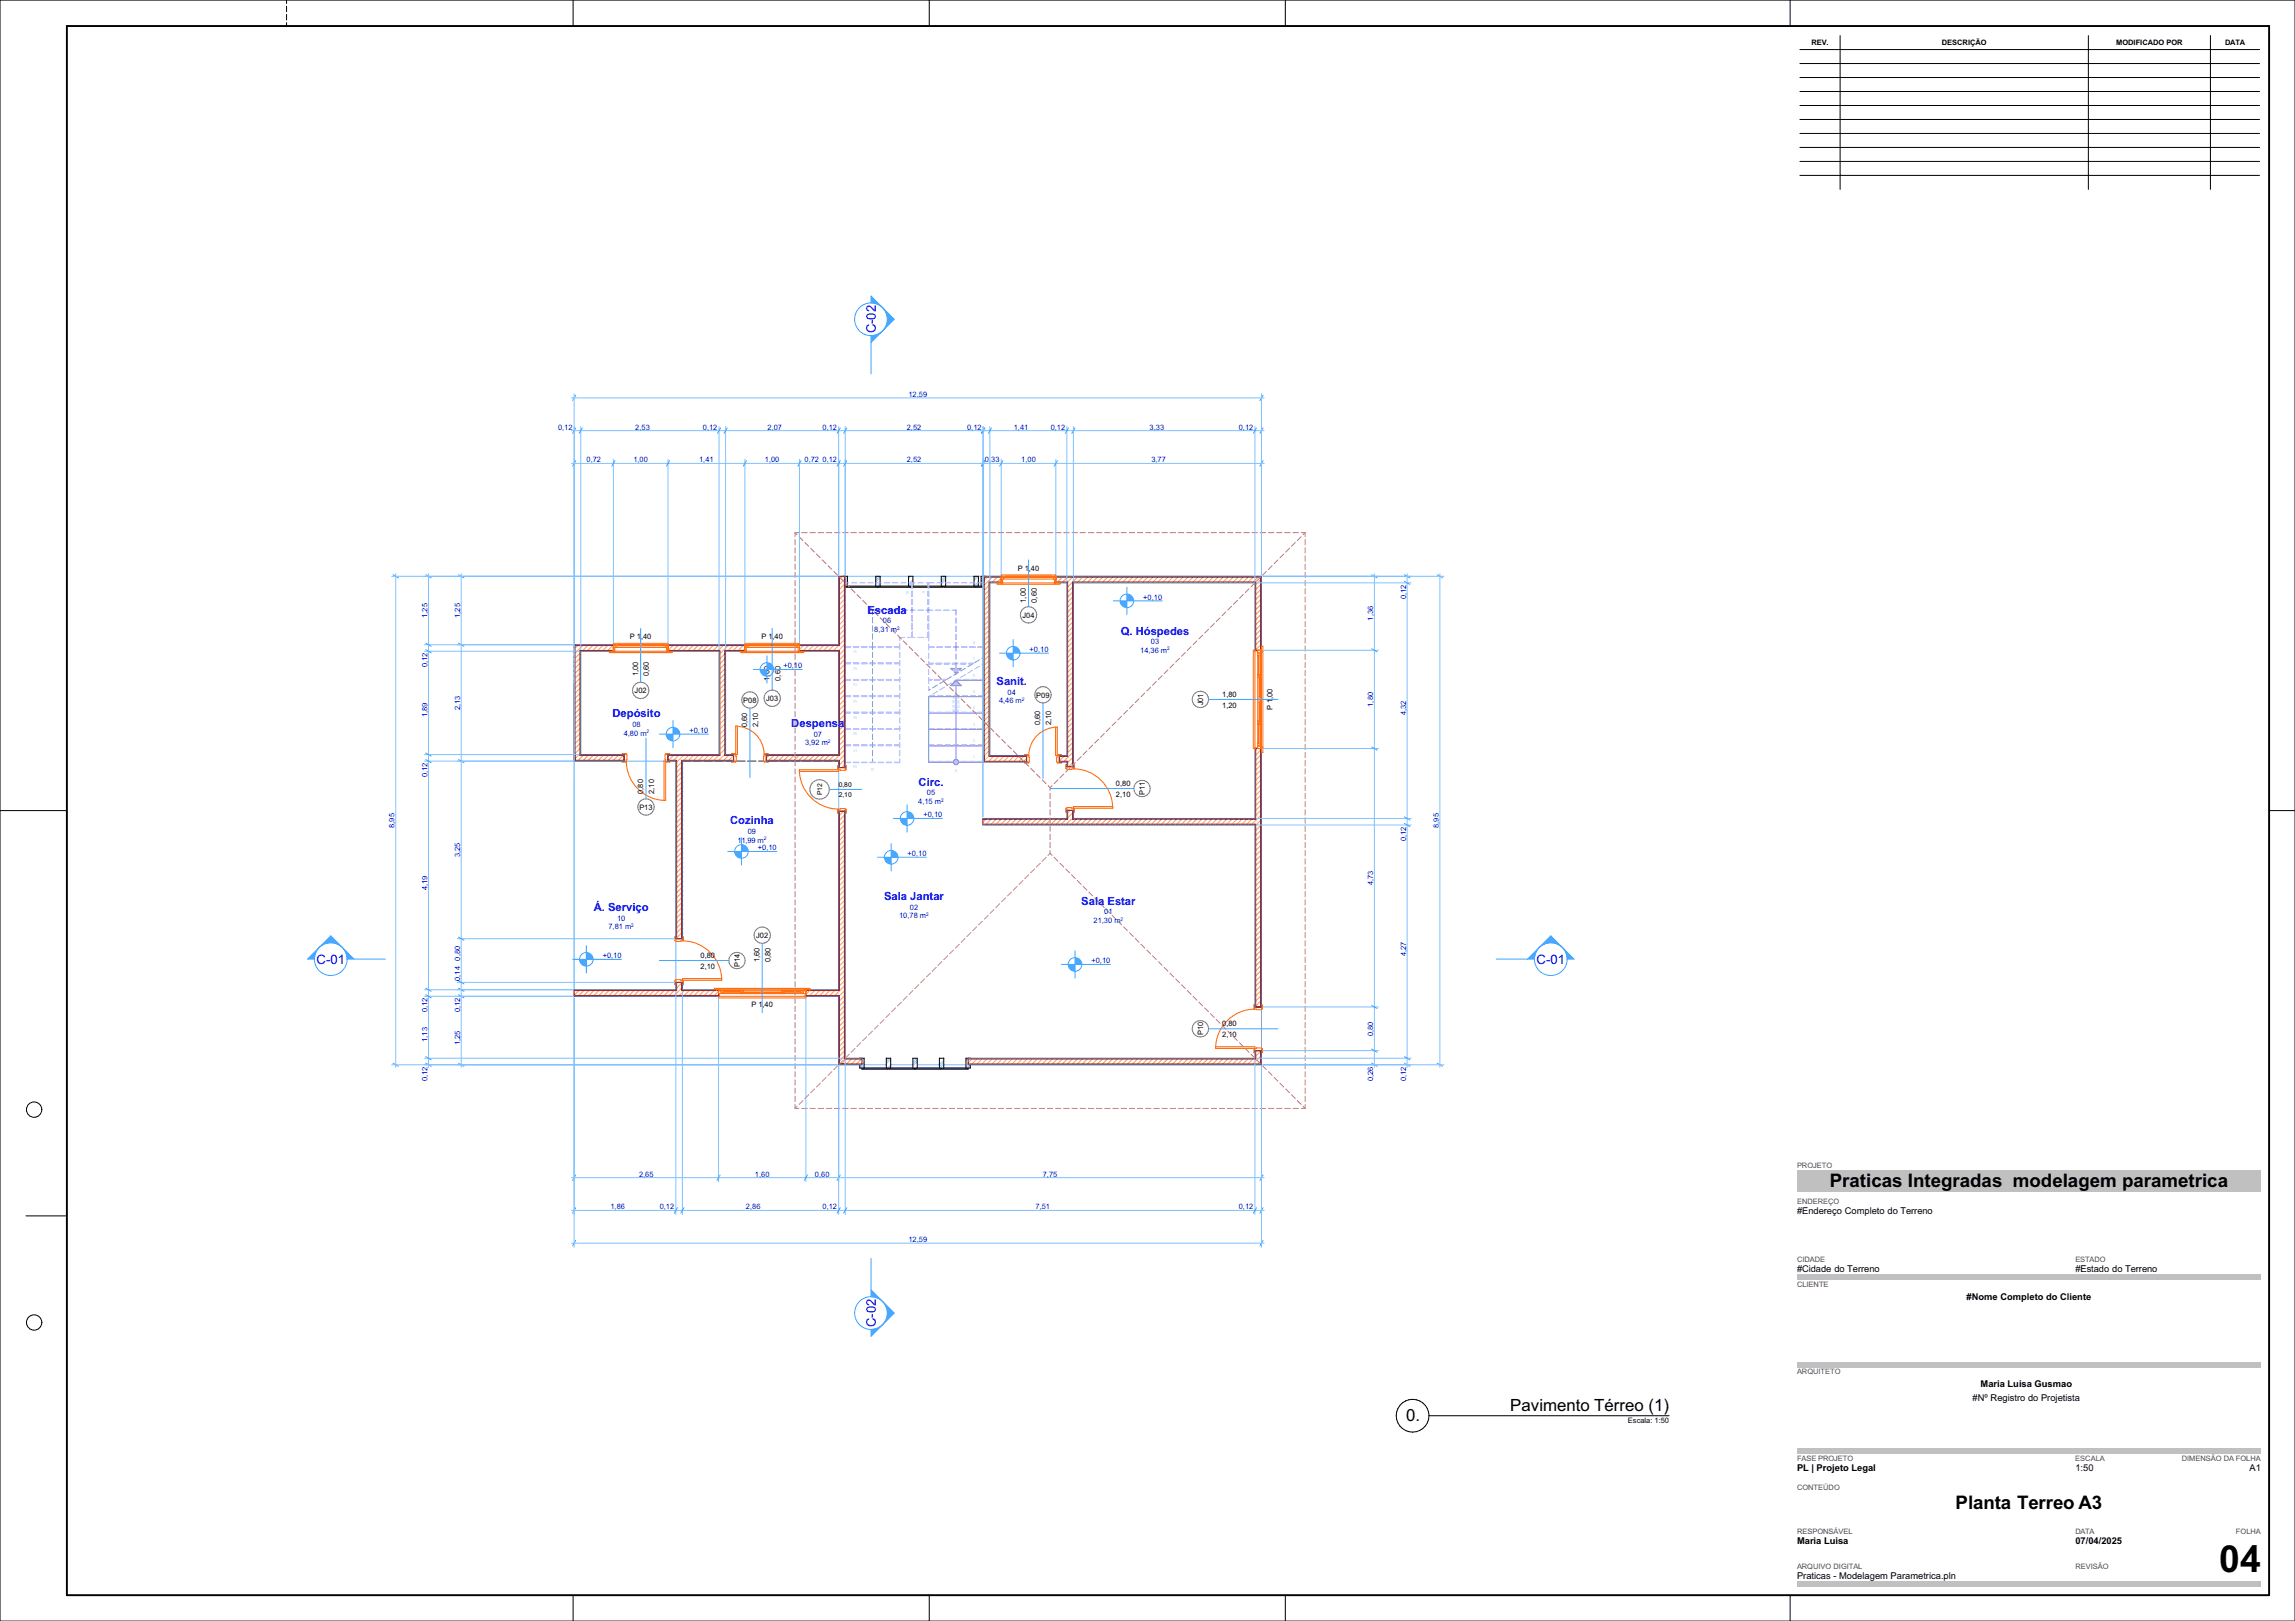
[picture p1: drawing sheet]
<svg xmlns="http://www.w3.org/2000/svg" width="841mm" height="594mm" viewBox="0 0 841 594" stroke-linecap="round" stroke-linejoin="round" font-family="sans-serif">
<defs><g id="words">
<text font-size="13.7" x="813.3" y="576.1">04</text>
<g font-size="6.9">
<text x="670.5" y="435.1">Praticas Integradas modelagem parametrica</text>
<text x="716.6" y="552.9">Planta Terreo A3</text>
</g>
<g font-size="6.2">
<text x="515.2" y="520.8">0.</text>
<text x="553.5" y="517.2">Pavimento Térreo (1)</text>
</g>
<g font-size="4.8" fill="#00f">
<text x="321" y="122.2" transform="rotate(-90 321 122.2)">C-02</text>
<text x="116" y="353.2">C-01</text>
<text x="563.1" y="353.2">C-01</text>
<text x="321" y="486.4" transform="rotate(-90 321 486.4)">C-02</text>
</g>
<g font-size="4.1" fill="#00f">
<text x="317.9" y="224.9">Escada</text>
<text x="410.7" y="232.6">Q. Hóspedes</text>
<text x="365.2" y="251">Sanit.</text>
<text x="224.5" y="262.9">Depósito</text>
<text x="290" y="266.4">Despensa</text>
<text x="336.6" y="287.9">Circ.</text>
<text x="267.6" y="302.1">Cozinha</text>
<text x="324" y="329.9">Sala Jantar</text>
<text x="217.6" y="334">Á. Serviço</text>
<text x="396.2" y="331.6">Sala Estar</text>
</g>
<g font-size="3.4">
<text x="658.5" y="445">#Endereço Completo do Terreno</text>
<text x="658.5" y="466.2">#Cidade do Terreno</text>
<text x="760.5" y="466.2">#Estado do Terreno</text>
<text x="720.7" y="476.3">#Nome Completo do Cliente</text>
<text x="725.8" y="508.4">Maria Luisa Gusmao</text>
<text x="722.9" y="513.4">#Nº Registro do Projetista</text>
<text x="658.5" y="539.2">PL | Projeto Legal</text>
<text x="760.5" y="539.2">1:50</text>
<text x="824.3" y="539">A1</text>
<text x="658.5" y="565.9">Maria Luisa</text>
<text x="760.5" y="565.9">07/04/2025</text>
<text x="658.5" y="578.7">Praticas - Modelagem Parametrica.pln</text>
</g>
<g font-size="2.7">
<text x="663.9" y="16.5">REV.</text>
<text x="711.6" y="16.5">DESCRIÇÃO</text>
<text x="775.5" y="16.5">MODIFICADO POR</text>
<text x="815.4" y="16.5">DATA</text>
<text x="373" y="209.2">P 1,40</text>
<text x="375.9" y="220.8" transform="rotate(-90 375.9 220.8)">1,00</text>
<text x="379.9" y="220.8" transform="rotate(-90 379.9 220.8)">0,60</text>
<text x="374.7" y="226.3">J04</text>
<text x="230.8" y="234.3">P 1,40</text>
<text x="279" y="234.3">P 1,40</text>
<text x="233.8" y="247.8" transform="rotate(-90 233.8 247.8)">1,00</text>
<text x="237.8" y="247.8" transform="rotate(-90 237.8 247.8)">0,60</text>
<text x="282" y="249.4" transform="rotate(-90 282 249.4)">1,00</text>
<text x="286" y="249.4" transform="rotate(-90 286 249.4)">0,60</text>
<text x="232.6" y="254">J02</text>
<text x="272.4" y="257.5">P08</text>
<text x="280.8" y="256.9">J03</text>
<text x="379.8" y="255.6">P09</text>
<text x="447.9" y="255.3">1,80</text>
<text x="440.9" y="258.5" transform="rotate(-90 440.9 258.5)">J01</text>
<text x="447.9" y="259.3">1,20</text>
<text x="466.3" y="260.2" transform="rotate(-90 466.3 260.2)">P 1,00</text>
<text x="273.8" y="266.5" transform="rotate(-90 273.8 266.5)">0,60</text>
<text x="277.8" y="266.5" transform="rotate(-90 277.8 266.5)">2,10</text>
<text x="381.2" y="265.6" transform="rotate(-90 381.2 265.6)">0,60</text>
<text x="385.2" y="265.6" transform="rotate(-90 385.2 265.6)">2,10</text>
<text x="408.9" y="288">0,80</text>
<text x="235.7" y="290.9" transform="rotate(-90 235.7 290.9)">0,80</text>
<text x="239.7" y="290.9" transform="rotate(-90 239.7 290.9)">2,10</text>
<text x="408.9" y="292">2,10</text>
<text x="419.5" y="291.3" transform="rotate(-90 419.5 291.3)">P11</text>
<text x="234.3" y="296.7">P13</text>
<text x="277.1" y="343.7">J02</text>
<text x="256.7" y="351">0,80</text>
<text x="278.3" y="352.5" transform="rotate(-90 278.3 352.5)">1,60</text>
<text x="282.3" y="352.5" transform="rotate(-90 282.3 352.5)">0,80</text>
<text x="256.7" y="355">2,10</text>
<text x="271.1" y="354.4" transform="rotate(-90 271.1 354.4)">P14</text>
<text x="275.4" y="369.1">P 1,40</text>
<text x="447.9" y="376">0,80</text>
<text x="440.9" y="379.4" transform="rotate(-90 440.9 379.4)">P10</text>
<text x="447.9" y="380">2,10</text>
<text x="596.6" y="521.3">Escala: 1:50</text>
</g>
<g font-size="2.7" fill="#00f">
<text x="332.9" y="145.4">12,59</text>
<text x="204.5" y="157.4">0,12</text>
<text x="232.8" y="157.4">2,53</text>
<text x="257.6" y="157.4">0,12</text>
<text x="281.3" y="157.4">2,07</text>
<text x="301.4" y="157.4">0,12</text>
<text x="332.3" y="157.4">2,52</text>
<text x="354.4" y="157.4">0,12</text>
<text x="371.5" y="157.4">1,41</text>
<text x="385" y="157.4">0,12</text>
<text x="421.3" y="157.4">3,33</text>
<text x="454" y="157.4">0,12</text>
<text x="214.9" y="169.4">0,72</text>
<text x="232.1" y="169.4">1,00</text>
<text x="256.2" y="169.4">1,41</text>
<text x="280.3" y="169.4">1,00</text>
<text x="294.8" y="169.4">0,72</text>
<text x="301.4" y="169.4">0,12</text>
<text x="332.3" y="169.4">2,52</text>
<text x="361" y="169.4">0,33</text>
<text x="374.2" y="169.4">1,00</text>
<text x="421.9" y="169.4">3,77</text>
<text x="418.9" y="219.8">+0,10</text>
<text x="515.2" y="219.5" transform="rotate(-90 515.2 219.5)">0,12</text>
<text x="156.6" y="226.4" transform="rotate(-90 156.6 226.4)">1,25</text>
<text x="168.6" y="226.4" transform="rotate(-90 168.6 226.4)">1,25</text>
<text x="503.2" y="227.4" transform="rotate(-90 503.2 227.4)">1,36</text>
<text x="320.4" y="231.5">8,31 m</text>
<text x="323.6" y="228.4">06</text>
<text x="377.3" y="239">+0,10</text>
<text x="417.8" y="239.2">14,36 m</text>
<text x="421.8" y="236.1">03</text>
<text x="156.6" y="244.6" transform="rotate(-90 156.6 244.6)">0,12</text>
<text x="287.1" y="244.9">+0,10</text>
<text x="366.1" y="257.7">4,46 m</text>
<text x="369.3" y="254.5">04</text>
<text x="156.6" y="262.9" transform="rotate(-90 156.6 262.9)">1,89</text>
<text x="168.6" y="260.2" transform="rotate(-90 168.6 260.2)">2,13</text>
<text x="503.2" y="259" transform="rotate(-90 503.2 259)">1,80</text>
<text x="515.2" y="262.1" transform="rotate(-90 515.2 262.1)">4,32</text>
<text x="228.6" y="269.5">4,80 m</text>
<text x="231.7" y="266.4">08</text>
<text x="252.6" y="268.6">+0,10</text>
<text x="298.2" y="269.9">07</text>
<text x="295" y="273.1">3,92 m</text>
<text x="156.6" y="284.8" transform="rotate(-90 156.6 284.8)">0,12</text>
<text x="339.7" y="291.4">05</text>
<text x="336.5" y="294.6">4,15 m</text>
<text x="338.4" y="299.5">+0,10</text>
<text x="144.6" y="303.3" transform="rotate(-90 144.6 303.3)">8,95</text>
<text x="274" y="305.6">09</text>
<text x="527.2" y="303.3" transform="rotate(-90 527.2 303.3)">8,95</text>
<text x="270.2" y="308.8">11,99 m</text>
<text x="277.7" y="311.6">+0,10</text>
<text x="515.2" y="308.2" transform="rotate(-90 515.2 308.2)">0,12</text>
<text x="168.6" y="314.1" transform="rotate(-90 168.6 314.1)">3,25</text>
<text x="332.6" y="313.7">+0,10</text>
<text x="156.6" y="326.1" transform="rotate(-90 156.6 326.1)">4,19</text>
<text x="503.2" y="324.3" transform="rotate(-90 503.2 324.3)">4,73</text>
<text x="333.4" y="333.3">02</text>
<text x="404.7" y="335.1">01</text>
<text x="223" y="340.6">7,81 m</text>
<text x="226.1" y="337.4">10</text>
<text x="329.5" y="336.5">10,78 m</text>
<text x="400.7" y="338.2">21,30 m</text>
<text x="168.6" y="352" transform="rotate(-90 168.6 352)">0,80</text>
<text x="220.9" y="351.1">+0,10</text>
<text x="400" y="353">+0,10</text>
<text x="515.2" y="350.4" transform="rotate(-90 515.2 350.4)">4,27</text>
<text x="168.6" y="359.4" transform="rotate(-90 168.6 359.4)">0,14</text>
<text x="156.6" y="371" transform="rotate(-90 156.6 371)">0,12</text>
<text x="168.6" y="371" transform="rotate(-90 168.6 371)">0,12</text>
<text x="156.6" y="381.8" transform="rotate(-90 156.6 381.8)">1,13</text>
<text x="168.6" y="383" transform="rotate(-90 168.6 383)">1,25</text>
<text x="503.2" y="379.7" transform="rotate(-90 503.2 379.7)">0,80</text>
<text x="156.6" y="396.1" transform="rotate(-90 156.6 396.1)">0,12</text>
<text x="503.2" y="396.1" transform="rotate(-90 503.2 396.1)">0,26</text>
<text x="515.2" y="396.1" transform="rotate(-90 515.2 396.1)">0,12</text>
<text x="234.2" y="431.1">2,65</text>
<text x="276.6" y="431.1">1,60</text>
<text x="298.7" y="431.1">0,60</text>
<text x="382.1" y="431.1">7,75</text>
<text x="223.7" y="443.1">1,86</text>
<text x="241.7" y="443.1">0,12</text>
<text x="273.4" y="443.1">2,86</text>
<text x="301.4" y="443.1">0,12</text>
<text x="379.5" y="443.1">7,51</text>
<text x="454" y="443.1">0,12</text>
<text x="332.9" y="455.1">12,59</text>
</g>
<g font-size="2.7" fill="#4a4a4a">
<text x="658.5" y="428">PROJETO</text>
<text x="658.5" y="441.2">ENDEREÇO</text>
<text x="658.5" y="462.4">CIDADE</text>
<text x="760.5" y="462.4">ESTADO</text>
<text x="658.5" y="471.5">CLIENTE</text>
<text x="658.5" y="503.6">ARQUITETO</text>
<text x="658.5" y="535.2">FASE PROJETO</text>
<text x="760.5" y="535.2">ESCALA</text>
<text x="799.6" y="535.2">DIMENSÃO DA FOLHA</text>
<text x="658.5" y="546.1">CONTEÚDO</text>
<text x="658.5" y="562">RESPONSÁVEL</text>
<text x="760.5" y="562.2">DATA</text>
<text x="819.4" y="562.2">FOLHA</text>
<text x="658.5" y="574.9">ARQUIVO DIGITAL</text>
<text x="760.5" y="574.9">REVISÃO</text>
</g>
<g font-size="2.5">
<text x="301.2" y="291.5" transform="rotate(-90 301.2 291.5)">P12</text>
<text x="307.3" y="292">2,10</text>
<text x="307.3" y="288.4">0,80</text>
</g>
<g font-size="1.8" fill="#00f">
<text x="328.8" y="230.7">2</text>
<text x="427.7" y="238.4">2</text>
<text x="374.5" y="256.8">2</text>
<text x="236.9" y="268.7">2</text>
<text x="303.4" y="272.2">2</text>
<text x="344.9" y="293.7">2</text>
<text x="279.9" y="307.9">2</text>
<text x="339.4" y="335.6">2</text>
<text x="231.3" y="339.7">2</text>
<text x="410.6" y="337.4">2</text>
</g>
<g font-size="1.4" fill="#aaf">
<text x="339" y="217.3" transform="rotate(-90 339 217.3)">9</text>
<text x="314.3" y="244.3" transform="rotate(180 314.3 244.3)">12</text>
<text x="356.6" y="241.9">7</text>
<text x="356.6" y="247.9">6</text>
<text x="350" y="254.9" transform="rotate(-90 350 254.9)">)</text>
<text x="351.6" y="254.9" transform="rotate(-90 351.6 254.9)">)</text>
<text x="350" y="262" transform="rotate(-90 350 262)">18E(0,18 m</text>
<text x="351.6" y="262" transform="rotate(-90 351.6 262)">17P(0,30 m</text>
<text x="356.6" y="259.9">4</text>
<text x="356.6" y="271.9">2</text>
<text x="314.3" y="280.3" transform="rotate(180 314.3 280.3)">18</text>
</g>
<text font-size="1.4" fill="#fff" x="0" y="594.1">GSPublisherVersion 0.15.100.100</text>
</g></defs>
<g fill="#c0c0c0">
<path d="M658.5 530.7h170v2h-170z" fill-rule="evenodd"/>
<path d="M658.5 499.1h170v2h-170z" fill-rule="evenodd"/>
<path d="M658.5 579.5h170v2h-170z" fill-rule="evenodd"/>
<path d="M658.5 467h170v2.1h-170z" fill-rule="evenodd"/>
</g>
<path d="M659.6 13h168.4v56.4h-168.4z" fill-rule="evenodd" fill="#fff"/>
<g fill="none" stroke="#000" stroke-width=".37">
<path d="M0 0h841v594h-841zM105 0v1.3M105 2.3v2M105 5.3v2M105 8.3v1.2M210 0v9.5M340.5 0v9.5M471 0v9.5M656 0v9.5M659.6 18.2h168.4M674.3 13v56.4M765.3 13v56.4"/>
<path d="M810 13v56.4M659.6 23.3h168.4M659.6 28.4h168.4M659.6 33.5h168.4M659.6 38.7h168.4M659.6 43.8h168.4M659.6 48.9h168.4M659.6 54h168.4M659.6 59.1h168.4M659.6 64.3h168.4M0 297h24.5M831.5 297h9.5"/>
<path d="M9.5 445.5h15M210 584.5v9.5M340.5 584.5v9.5M471 584.5v9.5M656 584.5v9.5"/>
<circle cx="12.5" cy="406.6" r="2.81"/>
<circle cx="12.5" cy="484.6" r="2.81"/>
</g>
<path d="M24.5 9.5h807v575h-807z" fill="none" stroke="#000" stroke-width=".7"/>
<path d="M658.5 428.9h170v7.8h-170z" fill-rule="evenodd" fill="#c0c0c0"/>
<!-- layer: EST - Laje -->
<path d="M210.4 236.3h96.9v-25.1h155v179h-155v-25.1h-96.9z" fill-rule="evenodd" fill="#fff"/>
<path d="M210.4 236.3h96.9v-25.1h155v179h-155v-25.1h-96.9z" fill="none" stroke="#71cebe" stroke-width=".37"/>
<path d="M210.4 236.3h96.9v42.6h-96.9z" fill-rule="evenodd" fill="#fff"/>
<path d="M247.7 278.9h-37.3v-42.6h96.9v42.6" fill="none" stroke="#71cebe" stroke-width=".37"/>
<path d="M247.7 278.9h59.6v86.2h-59.6z" fill-rule="evenodd" fill="#fff"/>
<path d="M247.7 278.9v86.2h59.6v-86.2" fill="none" stroke="#71cebe" stroke-width=".37"/>
<g fill="none" stroke="#6a6a6a" stroke-width=".5">
<path d="M247.7 278.9h1.3M250 278.9h3M254 278.9h3M258 278.9h3M262 278.9h3M266 278.9h3M270 278.9h3M274 278.9h3M278 278.9h3M282 278.9h3M286 278.9h3M290 278.9h3"/>
<path d="M294 278.9h3M298 278.9h3M302 278.9h3M306 278.9h1.3"/>
</g>
<!-- layer: ARQ - Parede-Cortina -->
<path d="M309.7 214.8h11.9v.4h-11.9z" fill-rule="evenodd" fill="#fff"/>
<g fill="none" stroke="#80d6ff" stroke-width=".37">
<path d="M309.8 215h.1M310.1 215h.1M310.3 215h.1M310.6 215h.1M310.8 215h.1M311.1 215h.1M311.3 215h.1M311.6 215h.1M311.8 215h.1M312.1 215h.1M312.3 215h.1M312.6 215h.1"/>
<path d="M312.8 215h.1M313.1 215h.1M313.3 215h.1M313.6 215h.1M313.8 215h.1M314.1 215h.1M314.3 215h.1M314.6 215h.1M314.8 215h.1M315.1 215h.1M315.3 215h.1M315.6 215h.1"/>
<path d="M315.8 215h.1M316.1 215h.1M316.3 215h.1M316.6 215h.1M316.8 215h.1M317.1 215h.1M317.3 215h.1M317.6 215h.1M317.8 215h.1M318.1 215h.1M318.3 215h.1M318.6 215h.1"/>
<path d="M318.8 215h.1M319.1 215h.1M319.3 215h.1M319.6 215h.1M319.8 215h.1M320.1 215h.1M320.3 215h.1M320.6 215h.1M320.8 215h.1M321.1 215h.1M321.3 215h.1M321.6 215h.1"/>
</g>
<path d="M309.7 214.8h11.9v.4h-11.9z" fill="none" stroke="#000" stroke-width=".37"/>
<path d="M321.8 214.8h11.8v.4h-11.8z" fill-rule="evenodd" fill="#fff"/>
<g fill="none" stroke="#80d6ff" stroke-width=".37">
<path d="M322.1 215h.1M322.3 215h.1M322.6 215h.1M322.8 215h.1M323.1 215h.1M323.3 215h.1M323.6 215h.1M323.8 215h.1M324.1 215h.1M324.3 215h.1M324.6 215h.1M324.8 215h.1"/>
<path d="M325.1 215h.1M325.3 215h.1M325.6 215h.1M325.8 215h.1M326.1 215h.1M326.3 215h.1M326.6 215h.1M326.8 215h.1M327.1 215h.1M327.3 215h.1M327.6 215h.1M327.8 215h.1"/>
<path d="M328.1 215h.1M328.3 215h.1M328.6 215h.1M328.8 215h.1M329.1 215h.1M329.3 215h.1M329.6 215h.1M329.8 215h.1M330.1 215h.1M330.3 215h.1M330.6 215h.1M330.8 215h.1"/>
<path d="M331.1 215h.1M331.3 215h.1M331.6 215h.1M331.8 215h.1M332.1 215h.1M332.3 215h.1M332.6 215h.1M332.8 215h.1M333.1 215h.1M333.3 215h.1M333.6 215h.1"/>
</g>
<path d="M321.8 214.8h11.8v.4h-11.8z" fill="none" stroke="#000" stroke-width=".37"/>
<path d="M333.8 214.8h11.8v.4h-11.8z" fill-rule="evenodd" fill="#fff"/>
<g fill="none" stroke="#80d6ff" stroke-width=".37">
<path d="M334.1 215h.1M334.3 215h.1M334.6 215h.1M334.8 215h.1M335.1 215h.1M335.3 215h.1M335.6 215h.1M335.8 215h.1M336.1 215h.1M336.3 215h.1M336.6 215h.1M336.8 215h.1"/>
<path d="M337.1 215h.1M337.3 215h.1M337.6 215h.1M337.8 215h.1M338.1 215h.1M338.3 215h.1M338.6 215h.1M338.8 215h.1M339.1 215h.1M339.3 215h.1M339.6 215h.1M339.8 215h.1"/>
<path d="M340.1 215h.1M340.3 215h.1M340.6 215h.1M340.8 215h.1M341.1 215h.1M341.3 215h.1M341.6 215h.1M341.8 215h.1M342.1 215h.1M342.3 215h.1M342.6 215h.1M342.8 215h.1"/>
<path d="M343.1 215h.1M343.3 215h.1M343.6 215h.1M343.8 215h.1M344.1 215h.1M344.3 215h.1M344.6 215h.1M344.8 215h.1M345.1 215h.1M345.3 215h.1M345.6 215h.1"/>
</g>
<path d="M333.8 214.8h11.8v.4h-11.8z" fill="none" stroke="#000" stroke-width=".37"/>
<path d="M357.8 214.8h2.5v.4h-2.5z" fill-rule="evenodd" fill="#fff"/>
<path d="M358.1 215h.1M358.3 215h.1M358.6 215h.1M358.8 215h.1M359.1 215h.1M359.3 215h.1M359.6 215h.1M359.8 215h.1M360.1 215h.1M360.3 215h.1" fill="none" stroke="#80d6ff" stroke-width=".37"/>
<path d="M357.8 214.8h2.5v.4h-2.5z" fill="none" stroke="#000" stroke-width=".37"/>
<path d="M345.8 214.8h11.8v.4h-11.8z" fill-rule="evenodd" fill="#fff"/>
<g fill="none" stroke="#80d6ff" stroke-width=".37">
<path d="M346.1 215h.1M346.3 215h.1M346.6 215h.1M346.8 215h.1M347.1 215h.1M347.3 215h.1M347.6 215h.1M347.8 215h.1M348.1 215h.1M348.3 215h.1M348.6 215h.1M348.8 215h.1"/>
<path d="M349.1 215h.1M349.3 215h.1M349.6 215h.1M349.8 215h.1M350.1 215h.1M350.3 215h.1M350.6 215h.1M350.8 215h.1M351.1 215h.1M351.3 215h.1M351.6 215h.1M351.8 215h.1"/>
<path d="M352.1 215h.1M352.3 215h.1M352.6 215h.1M352.8 215h.1M353.1 215h.1M353.3 215h.1M353.6 215h.1M353.8 215h.1M354.1 215h.1M354.3 215h.1M354.6 215h.1M354.8 215h.1"/>
<path d="M355.1 215h.1M355.3 215h.1M355.6 215h.1M355.8 215h.1M356.1 215h.1M356.3 215h.1M356.6 215h.1M356.8 215h.1M357.1 215h.1M357.3 215h.1M357.6 215h.1"/>
</g>
<path d="M345.8 214.8h11.8v.4h-11.8z" fill="none" stroke="#000" stroke-width=".37"/>
<path d="M359.5 211.2h1.6v3.6h-1.6z" fill-rule="evenodd" fill="#fff"/>
<path d="M360.5 211.2l-1 1M361.1 212l-1.6 1.6M361.1 211.3l-1.6 1.6M361.1 214.1l-.7 .7" fill="none" stroke="#97cbff" stroke-width=".37"/>
<path d="M308.9 211.2h1.6v3.6h-1.6z" fill-rule="evenodd" fill="#fff"/>
<path d="M310.5 213.1l-1.6 1.6M310.5 212.4l-1.6 1.6M310.5 211.7l-1.6 1.6" fill="none" stroke="#97cbff" stroke-width=".37"/>
<path d="M320.9 211.2h1.6v3.6h-1.6z" fill-rule="evenodd" fill="#fff"/>
<path d="M321.6 211.2l-.7 .7M322.3 211.2l-1.4 1.4M322.5 211.7l-1.6 1.6M322.5 214.5l-.2 .3M322.5 213.8l-.9 1" fill="none" stroke="#97cbff" stroke-width=".37"/>
<path d="M332.9 211.2h1.6v3.6h-1.6z" fill-rule="evenodd" fill="#fff"/>
<path d="M332.9 211.2h.1M333.6 211.2l-.7 .7M334.5 213.8l-.9 1M334.5 213.1l-1.6 1.6M334.5 212.4l-1.6 1.6" fill="none" stroke="#97cbff" stroke-width=".37"/>
<path d="M344.9 211.2h1.6v3.6h-1.6z" fill-rule="evenodd" fill="#fff"/>
<path d="M346.4 211.2l-1.5 1.4M346.5 212.4l-1.6 1.6M346.5 211.7l-1.6 1.6M346.5 214.6l-.2 .2" fill="none" stroke="#97cbff" stroke-width=".37"/>
<path d="M356.9 211.2h1.6v3.6h-1.6z" fill-rule="evenodd" fill="#fff"/>
<path d="M357 211.2h-.1M357.7 211.2l-.8 .7M358.4 211.2l-1.5 1.4M358.5 214.6l-.2 .2M358.5 213.9l-.9 .9M358.5 213.2l-1.6 1.6" fill="none" stroke="#97cbff" stroke-width=".37"/>
<path d="M308.9 211.2h1.6v3.6h-1.6zM320.9 211.2h1.6v3.6h-1.6zM332.9 211.2h1.6v3.6h-1.6zM344.9 211.2h1.6v3.6h-1.6zM356.9 211.2h1.6v3.6h-1.6zM359.5 211.2h1.6v3.6h-1.6z" fill="none" stroke="#000" stroke-width=".37"/>
<path d="M315.9 391.4h9.6v.4h-9.6z" fill-rule="evenodd" fill="#fff"/>
<g fill="none" stroke="#80d6ff" stroke-width=".37">
<path d="M315.9 391.4h.1M316.1 391.6h.1M316.2 391.4h.1M316.3 391.6h.1M316.4 391.4h.1M316.6 391.6h.1M316.7 391.4h.1M316.8 391.6h.1M316.9 391.4h.1M317.1 391.6h.1M317.2 391.4h.1M317.3 391.6h.1"/>
<path d="M317.4 391.4h.1M317.6 391.6h.1M317.7 391.4h.1M317.8 391.6h.1M317.9 391.4h.1M318.1 391.6h.1M318.2 391.4h.1M318.3 391.6h.1M318.4 391.4h.1M318.6 391.6h.1M318.7 391.4h.1M318.8 391.6h.1"/>
<path d="M318.9 391.4h.1M319.1 391.6h.1M319.2 391.4h.1M319.3 391.6h.1M319.4 391.4h.1M319.6 391.6h.1M319.7 391.4h.1M319.8 391.6h.1M319.9 391.4h.1M320.1 391.6h.1M320.2 391.4h.1M320.3 391.6h.1"/>
<path d="M320.4 391.4h.1M320.6 391.6h.1M320.7 391.4h.1M320.8 391.6h.1M320.9 391.4h.1M321.1 391.6h.1M321.2 391.4h.1M321.3 391.6h.1M321.4 391.4h.1M321.6 391.6h.1M321.7 391.4h.1M321.8 391.6h.1"/>
<path d="M321.9 391.4h.1M322.1 391.6h.1M322.2 391.4h.1M322.3 391.6h.1M322.4 391.4h.1M322.6 391.6h.1M322.7 391.4h.1M322.8 391.6h.1M322.9 391.4h.1M323.1 391.6h.1M323.2 391.4h.1M323.3 391.6h.1"/>
<path d="M323.4 391.4h.1M323.6 391.6h.1M323.7 391.4h.1M323.8 391.6h.1M323.9 391.4h.1M324.1 391.6h.1M324.2 391.4h.1M324.3 391.6h.1M324.4 391.4h.1M324.6 391.6h.1M324.7 391.4h.1M324.8 391.6h.1"/>
<path d="M324.9 391.4h.1M325.1 391.6h.1M325.2 391.4h.1M325.3 391.6h.1M325.4 391.4h.1"/>
</g>
<path d="M315.9 391.4h9.6v.4h-9.6z" fill="none" stroke="#000" stroke-width=".37"/>
<path d="M325.7 391.4h9.5v.4h-9.5z" fill-rule="evenodd" fill="#fff"/>
<g fill="none" stroke="#80d6ff" stroke-width=".37">
<path d="M325.8 391.6h.1M325.9 391.4h.1M326.1 391.6h.1M326.2 391.4h.1M326.3 391.6h.1M326.4 391.4h.1M326.6 391.6h.1M326.7 391.4h.1M326.8 391.6h.1M326.9 391.4h.1M327.1 391.6h.1M327.2 391.4h.1"/>
<path d="M327.3 391.6h.1M327.4 391.4h.1M327.6 391.6h.1M327.7 391.4h.1M327.8 391.6h.1M327.9 391.4h.1M328.1 391.6h.1M328.2 391.4h.1M328.3 391.6h.1M328.4 391.4h.1M328.6 391.6h.1M328.7 391.4h.1"/>
<path d="M328.8 391.6h.1M328.9 391.4h.1M329.1 391.6h.1M329.2 391.4h.1M329.3 391.6h.1M329.4 391.4h.1M329.6 391.6h.1M329.7 391.4h.1M329.8 391.6h.1M329.9 391.4h.1M330.1 391.6h.1M330.2 391.4h.1"/>
<path d="M330.3 391.6h.1M330.4 391.4h.1M330.6 391.6h.1M330.7 391.4h.1M330.8 391.6h.1M330.9 391.4h.1M331.1 391.6h.1M331.2 391.4h.1M331.3 391.6h.1M331.4 391.4h.1M331.6 391.6h.1M331.7 391.4h.1"/>
<path d="M331.8 391.6h.1M331.9 391.4h.1M332.1 391.6h.1M332.2 391.4h.1M332.3 391.6h.1M332.4 391.4h.1M332.6 391.6h.1M332.7 391.4h.1M332.8 391.6h.1M332.9 391.4h.1M333.1 391.6h.1M333.2 391.4h.1"/>
<path d="M333.3 391.6h.1M333.4 391.4h.1M333.6 391.6h.1M333.7 391.4h.1M333.8 391.6h.1M333.9 391.4h.1M334.1 391.6h.1M334.2 391.4h.1M334.3 391.6h.1M334.4 391.4h.1M334.6 391.6h.1M334.7 391.4h.1"/>
<path d="M334.8 391.6h.1M334.9 391.4h.1M335.1 391.6h.1M335.2 391.4h.1"/>
</g>
<path d="M325.7 391.4h9.5v.4h-9.5z" fill="none" stroke="#000" stroke-width=".37"/>
<path d="M345.1 391.4h9.7v.4h-9.7z" fill-rule="evenodd" fill="#fff"/>
<g fill="none" stroke="#80d6ff" stroke-width=".37">
<path d="M345.2 391.4h.1M345.3 391.6h.1M345.4 391.4h.1M345.6 391.6h.1M345.7 391.4h.1M345.8 391.6h.1M345.9 391.4h.1M346.1 391.6h.1M346.2 391.4h.1M346.3 391.6h.1M346.4 391.4h.1M346.6 391.6h.1"/>
<path d="M346.7 391.4h.1M346.8 391.6h.1M346.9 391.4h.1M347.1 391.6h.1M347.2 391.4h.1M347.3 391.6h.1M347.4 391.4h.1M347.6 391.6h.1M347.7 391.4h.1M347.8 391.6h.1M347.9 391.4h.1M348.1 391.6h.1"/>
<path d="M348.2 391.4h.1M348.3 391.6h.1M348.4 391.4h.1M348.6 391.6h.1M348.7 391.4h.1M348.8 391.6h.1M348.9 391.4h.1M349.1 391.6h.1M349.2 391.4h.1M349.3 391.6h.1M349.4 391.4h.1M349.6 391.6h.1"/>
<path d="M349.7 391.4h.1M349.8 391.6h.1M349.9 391.4h.1M350.1 391.6h.1M350.2 391.4h.1M350.3 391.6h.1M350.4 391.4h.1M350.6 391.6h.1M350.7 391.4h.1M350.8 391.6h.1M350.9 391.4h.1M351.1 391.6h.1"/>
<path d="M351.2 391.4h.1M351.3 391.6h.1M351.4 391.4h.1M351.6 391.6h.1M351.7 391.4h.1M351.8 391.6h.1M351.9 391.4h.1M352.1 391.6h.1M352.2 391.4h.1M352.3 391.6h.1M352.4 391.4h.1M352.6 391.6h.1"/>
<path d="M352.7 391.4h.1M352.8 391.6h.1M352.9 391.4h.1M353.1 391.6h.1M353.2 391.4h.1M353.3 391.6h.1M353.4 391.4h.1M353.6 391.6h.1M353.7 391.4h.1M353.8 391.6h.1M353.9 391.4h.1M354.1 391.6h.1"/>
<path d="M354.2 391.4h.1M354.3 391.6h.1M354.4 391.4h.1M354.6 391.6h.1M354.7 391.4h.1"/>
</g>
<path d="M345.1 391.4h9.7v.4h-9.7z" fill="none" stroke="#000" stroke-width=".37"/>
<path d="M335.4 391.4h9.5v.4h-9.5z" fill-rule="evenodd" fill="#fff"/>
<g fill="none" stroke="#80d6ff" stroke-width=".37">
<path d="M335.4 391.4h.1M335.6 391.6h.1M335.7 391.4h.1M335.8 391.6h.1M335.9 391.4h.1M336.1 391.6h.1M336.2 391.4h.1M336.3 391.6h.1M336.4 391.4h.1M336.6 391.6h.1M336.7 391.4h.1M336.8 391.6h.1"/>
<path d="M336.9 391.4h.1M337.1 391.6h.1M337.2 391.4h.1M337.3 391.6h.1M337.4 391.4h.1M337.6 391.6h.1M337.7 391.4h.1M337.8 391.6h.1M337.9 391.4h.1M338.1 391.6h.1M338.2 391.4h.1M338.3 391.6h.1"/>
<path d="M338.4 391.4h.1M338.6 391.6h.1M338.7 391.4h.1M338.8 391.6h.1M338.9 391.4h.1M339.1 391.6h.1M339.2 391.4h.1M339.3 391.6h.1M339.4 391.4h.1M339.6 391.6h.1M339.7 391.4h.1M339.8 391.6h.1"/>
<path d="M339.9 391.4h.1M340.1 391.6h.1M340.2 391.4h.1M340.3 391.6h.1M340.4 391.4h.1M340.6 391.6h.1M340.7 391.4h.1M340.8 391.6h.1M340.9 391.4h.1M341.1 391.6h.1M341.2 391.4h.1M341.3 391.6h.1"/>
<path d="M341.4 391.4h.1M341.6 391.6h.1M341.7 391.4h.1M341.8 391.6h.1M341.9 391.4h.1M342.1 391.6h.1M342.2 391.4h.1M342.3 391.6h.1M342.4 391.4h.1M342.6 391.6h.1M342.7 391.4h.1M342.8 391.6h.1"/>
<path d="M342.9 391.4h.1M343.1 391.6h.1M343.2 391.4h.1M343.3 391.6h.1M343.4 391.4h.1M343.6 391.6h.1M343.7 391.4h.1M343.8 391.6h.1M343.9 391.4h.1M344.1 391.6h.1M344.2 391.4h.1M344.3 391.6h.1"/>
<path d="M344.4 391.4h.1M344.6 391.6h.1M344.7 391.4h.1M344.8 391.6h.1M344.9 391.4h.1"/>
</g>
<path d="M335.4 391.4h9.5v.4h-9.5z" fill="none" stroke="#000" stroke-width=".37"/>
<path d="M315.1 387.8h1.6v3.6h-1.6z" fill-rule="evenodd" fill="#fff"/>
<path d="M315.4 387.8l-.3 .4M316.1 387.8l-1 1.1M316.7 390.8l-.6 .6M316.7 390.1l-1.3 1.3M316.7 389.4l-1.6 1.6" fill="none" stroke="#97cbff" stroke-width=".37"/>
<path d="M354 387.8h1.6v3.6h-1.6z" fill-rule="evenodd" fill="#fff"/>
<path d="M354.3 387.8l-.3 .3M355 387.8l-1 1M355.6 390.8l-.6 .6M355.6 390.1l-1.3 1.3M355.6 389.4l-1.6 1.6" fill="none" stroke="#97cbff" stroke-width=".37"/>
<path d="M324.8 387.8h1.6v3.6h-1.6z" fill-rule="evenodd" fill="#fff"/>
<path d="M325.3 387.8l-.5 .5M326 387.8l-1.2 1.2M326.4 388.1l-1.6 1.6M326.4 391l-.4 .4M326.4 390.3l-1.1 1.1" fill="none" stroke="#97cbff" stroke-width=".37"/>
<path d="M334.5 387.8h1.6v3.6h-1.6z" fill-rule="evenodd" fill="#fff"/>
<path d="M335.9 387.8l-1.4 1.4M336.1 389l-1.6 1.6M336.1 388.3l-1.6 1.6M336.1 391.1l-.2 .3" fill="none" stroke="#97cbff" stroke-width=".37"/>
<path d="M344.2 387.8h1.6v3.6h-1.6z" fill-rule="evenodd" fill="#fff"/>
<path d="M344.4 387.8l-.2 .2M345.8 389.9l-1.4 1.5M345.8 389.2l-1.6 1.6M345.8 388.5l-1.6 1.6" fill="none" stroke="#97cbff" stroke-width=".37"/>
<path d="M315.1 387.8h1.6v3.6h-1.6zM324.8 387.8h1.6v3.6h-1.6zM334.5 387.8h1.6v3.6h-1.6zM344.2 387.8h1.6v3.6h-1.6zM354 387.8h1.6v3.6h-1.6z" fill="none" stroke="#000" stroke-width=".37"/>
<path d="M340.3 255.3l20-12v36h-20z" fill-rule="evenodd" fill="#fff"/>
<path d="M360.3 243.3v36h-20v-24" fill="none" stroke="#6a6a6a" stroke-width=".37"/>
<path d="M340.3 273.3h20v6h-20z" fill-rule="evenodd" fill="#fff"/>
<path d="M340.3 273.3h20v6h-20z" fill="none" stroke="#8080ff" stroke-width=".37"/>
<path d="M340.3 267.3h20v6h-20z" fill-rule="evenodd" fill="#fff"/>
<path d="M340.3 267.3h20v6h-20z" fill="none" stroke="#8080ff" stroke-width=".37"/>
<path d="M340.3 261.3h20v6h-20z" fill-rule="evenodd" fill="#fff"/>
<path d="M340.3 261.3h20v6h-20z" fill="none" stroke="#8080ff" stroke-width=".37"/>
<path d="M340.3 255.3h20v6h-20z" fill-rule="evenodd" fill="#fff"/>
<path d="M340.3 255.3h20v6h-20z" fill="none" stroke="#8080ff" stroke-width=".37"/>
<path d="M340.3 255.3l10-6h10v6z" fill-rule="evenodd" fill="#fff"/>
<path d="M350.3 249.3h10v6h-20" fill="none" stroke="#8080ff" stroke-width=".37"/>
<path d="M350.3 249.3l10-6v6z" fill="#fff"/>
<g fill="none" stroke="#8080ff" stroke-width=".37">
<path d="M319.7 226.3v2M319.7 229.3v2M319.7 232.3v2M319.7 235.3v2.7M319.7 239v2M320.5 223.6h-.8v1.7M321.5 223.6h2M324.5 223.6h2M327.5 223.6h2M330.5 223.6h2M333.5 223.6h1.8M336.3 223.6h2"/>
<path d="M339.3 223.6h2.5M342.8 223.6h2M345.8 223.6h2M348.8 223.6h1.5v1.8M350.3 226.4v2M350.3 229.4v2M350.3 232.4v2M350.3 235.4v3.2M350.3 239.6v2M319.7 242v2M319.7 245v2M319.7 248v2"/>
<path d="M319.7 251v2M319.7 254v2M319.7 257v2M319.7 260v2M340.9 252.6l-.6 .3M343.5 251l-1.7 1.1M346 249.5l-1.7 1M348.6 248l-1.7 1M350.3 242.6v2M350.3 245.6v1.3M351.2 246.4l-1.7 1M353.8 244.9l-1.7 1"/>
<path d="M356.3 243.3l-1.7 1.1M358.9 241.8l-1.7 1M360.3 243.3v6h-10v30M360.3 240.9l-.5 .4M319.7 263v2M319.7 266v2M319.7 269v2M319.7 272v2M319.7 275v2M319.7 278v1"/>
</g>
<g fill="none" stroke="#aaf" stroke-width=".37">
<path d="M309.7 215.3v2M309.7 218.3v2M311 213.6h-1.3v.7M312 213.6h2M315 213.6h2M318 213.6h2M321 213.6h2M324 213.6h2M327 213.6h2M330 213.6h2M333 213.6h2.3M334 213.6v2"/>
<path d="M334 216.6v2M334 219.6v2M334.3 213.6v2M334.3 216.6v2M334.3 219.6v2M336.3 213.6h2M339.3 213.6h3M340 213.6v2M340 216.6v2M340 219.6v2M340.3 213.6v2M340.3 216.6v2"/>
<path d="M340.3 219.6v2M343.3 213.6h2M346.3 213.6h2M349.3 213.6h2M352.3 213.6h2M355.3 213.6h2M358.3 213.6h2v.8M360.3 215.4v2M360.3 218.4v2M309.7 237.3h2M309.7 221.3v2M309.7 224.3v2"/>
<path d="M309.7 227.3v2M309.7 230.3v2M309.7 233.3v2M309.7 236.3v1.7M309.7 239v2M309.7 237h2M312.7 237.3h2M312.7 237h2M315.7 237.3h2M315.7 237h2M318.7 237.3h2M318.7 237h2"/>
<path d="M321.7 237.3h2M321.7 237h2M324.7 237.3h2M324.7 237h2M327.7 237.3h2M327.7 237h2M329.7 235.8v2.2M329.7 239v2M331.5 233.6h-1.8v1.2M332.5 233.6h2.8M334 222.6v2M334 225.6v2"/>
<path d="M334 228.6v2M334 231.6v2M334.3 222.6v2M334.3 225.6v2M334.3 228.6v2M334.3 231.6v2M336.3 233.6h2M339.3 233.6h1M340 222.6v2M340 225.6v2M340 228.6v2M340 231.6v2"/>
<path d="M340.3 222.6v2M340.3 225.6v2M340.3 228.6v2M340.3 231.6v3.3M340.3 235.9v2.4M340.3 239.3v2M340.3 237.3h2M340.3 237h2M343.3 237.3h2M343.3 237h2M346.3 237.3h2M346.3 237h2"/>
<path d="M349.3 237.3h2M349.3 237h2M352.3 237.3h2M352.3 237h2M355.3 237.3h2M355.3 237h2M358.3 237.3h2M358.3 237h2M360.3 221.4v2M360.3 224.4v2M360.3 227.4v2M360.3 230.4v2"/>
<path d="M360.3 233.4v2M360.3 236.4v2.2M360.3 239.6v1.3M309.7 255h2M309.7 249h2M309.7 249.3h2M309.7 242v2M309.7 245v2M309.7 248v2M309.7 251v2M309.7 254v2M309.7 257v2"/>
<path d="M309.7 260v2M309.7 243h2M309.7 243.3h2M309.7 255.3h2M312.7 255h2M312.7 249h2M312.7 249.3h2M312.7 243h2M312.7 243.3h2M312.7 255.3h2M315.7 255h2M315.7 249h2"/>
<path d="M315.7 249.3h2M315.7 243h2M315.7 243.3h2M315.7 255.3h2M318.7 255h2M318.7 249h2M318.7 249.3h2M318.7 243h2M318.7 243.3h2M318.7 255.3h2M321.7 255h2M321.7 249h2"/>
<path d="M321.7 249.3h2M321.7 243h2M321.7 243.3h2M321.7 255.3h2M324.7 255h2M324.7 249h2M324.7 249.3h2M324.7 243h2M324.7 243.3h2M324.7 255.3h2M327.7 255h2M327.7 249h2"/>
<path d="M327.7 249.3h2M327.7 243h2M327.7 243.3h2M327.7 255.3h2M329.7 242v2M329.7 245v2M329.7 248v2M329.7 251v2M329.7 254v2M329.7 257v2M329.7 260v2M340.3 249h1.3"/>
<path d="M340.3 249.3h1.1M340.3 242.3v2M340.3 245.3v2M340.3 248.3v2.3M340.3 251.6v1.3M340.3 243.3h1.6M340.3 243h1.8M340.8 255h1.8M340.9 254.9l-.6 .4M342.4 249.3h2M342.6 249h2M342.9 243.3h2"/>
<path d="M343.1 243h2M343.5 253.4l-1.7 1M343.6 255h2M345.4 249.3h1M345.6 249h1.3M345.9 243.3h2M346 251.8l-1.7 1.1M346.1 243h2M346.6 255h2M348.6 250.3l-1.7 1M348.9 243.3h2M349.1 243h2"/>
<path d="M349.6 255h2M350.8 249h1.3M351.2 248.7l-1.7 1.1M351.9 243.3h2M352.1 243h2M352.6 255h2M353.1 249h2M353.8 247.2l-1.7 1M354.9 243.3h1.5M355.1 243h1.8M355.6 255h2M356.1 249h2"/>
<path d="M356.3 245.7l-1.7 1M358.6 255h1.7M358.9 244.1l-1.7 1M359.1 249h1.2M360.3 243.3l-.5 .3M309.7 273h2M309.7 267h2M309.7 261h2M309.7 263v2M309.7 266v2M309.7 269v2M309.7 272v2"/>
<path d="M309.7 275v2M309.7 278v1.5h2M309.7 261.3h2M309.7 267.3h2M309.7 273.3h2M309.7 279.3h2M312.7 273h2M312.7 267h2M312.7 261h2M312.7 279.5h2M312.7 261.3h2M312.7 267.3h2"/>
<path d="M312.7 273.3h2M312.7 279.3h2M315.7 273h2M315.7 267h2M315.7 261h2M315.7 279.5h2M315.7 261.3h2M315.7 267.3h2M315.7 273.3h2M315.7 279.3h2M318.7 273h2M318.7 267h2"/>
<path d="M318.7 261h2M318.7 279.5h2M318.7 261.3h2M318.7 267.3h2M318.7 273.3h2M318.7 279.3h2M321.7 273h2M321.7 267h2M321.7 261h2M321.7 279.5h2M321.7 261.3h2M321.7 267.3h2"/>
<path d="M321.7 273.3h2M321.7 279.3h2M324.7 273h2M324.7 267h2M324.7 261h2M324.7 279.5h2M324.7 261.3h2M324.7 267.3h2M324.7 273.3h2M324.7 279.3h2M327.7 273h2M327.7 267h2"/>
<path d="M327.7 261h2M327.7 261.3h2M327.7 267.3h2M327.7 273.3h2M327.7 279.3h2M329.7 263v2M329.7 266v2M329.7 269v2M329.7 272v2M329.7 275v2M329.7 278v1.5h-2M340.3 279h2"/>
<path d="M340.3 273h2M340.3 267h2M340.3 261h2M343.3 279h2M343.3 273h2M343.3 267h2M343.3 261h2M346.3 279h2M346.3 273h2M346.3 267h2M346.3 261h2M349.3 279h2"/>
<path d="M349.3 273h2M349.3 267h2M349.3 261h2M352.3 279h2M352.3 273h2M352.3 267h2M352.3 261h2M355.3 279h2M355.3 273h2M355.3 267h2M355.3 261h2M358.3 279h2"/>
<path d="M358.3 273h2M358.3 267h2M358.3 261h2"/>
</g>
<circle cx="350.3" cy="279.3" r="1" fill="#aaf"/>
<circle cx="350.3" cy="279.3" r="1" fill="none" stroke="#8080ff" stroke-width=".37"/>
<path d="M348.3 244.9h4l-2 2z" fill="#aaf"/>
<path d="M349.7 246.3l.6 .6 .7-.6M349.8 244.9h-1.5l.7 .7M350.8 244.9h1.5l-.6 .7" fill="none" stroke="#8080ff" stroke-width=".37"/>
<path d="M348.3 251.3l2-2 2 2z" fill="#aaf"/>
<path d="M348.3 251.3l2-2 2 2z" fill="none" stroke="#8080ff" stroke-width=".37"/>
<!-- layer: ARQ - Parede -->
<g fill="#fff">
<path d="M462 389.9h.3v.3z"/>
<path d="M459.9 387.8h.3v.3z"/>
<path d="M460.2 388.1h1.8v1.8z"/>
</g>
<path d="M460.9 388.1l-.3 .4M462 388.9l-.5 .5" fill="none" stroke="#f95" stroke-width=".37"/>
<g fill="#fff">
<path d="M462 389.9l.3 .3h-.3z"/>
<path d="M354.8 389.9h107.2v.3h-107.2z" fill-rule="evenodd"/>
<path d="M354.8 387.8h105.1v.3h-105.1z" fill-rule="evenodd"/>
</g>
<g fill="none" stroke="#93a0c6" stroke-width=".37">
<path d="M355.4 388h.1M356.4 388h.1M357.4 388h.1M358.4 388h.1M359.4 388h.1M360.4 388h.1M361.4 388h.1M362.4 388h.1M363.4 388h.1M364.4 388h.1M365.4 388h.1M366.4 388h.1"/>
<path d="M367.4 388h.1M368.4 388h.1M369.4 388h.1M370.4 388h.1M371.4 388h.1M372.4 388h.1M373.4 388h.1M374.4 388h.1M375.4 388h.1M376.4 388h.1M377.4 388h.1M378.4 388h.1"/>
<path d="M379.4 388h.1M380.4 388h.1M381.4 388h.1M382.4 388h.1M383.4 388h.1M384.4 388h.1M385.4 388h.1M386.4 388h.1M387.4 388h.1M388.4 388h.1M389.4 388h.1M390.4 388h.1"/>
<path d="M391.4 388h.1M392.4 388h.1M393.4 388h.1M394.4 388h.1M395.4 388h.1M396.4 388h.1M397.4 388h.1M398.4 388h.1M399.4 388h.1M400.4 388h.1M401.4 388h.1M402.4 388h.1"/>
<path d="M403.4 388h.1M404.4 388h.1M405.4 388h.1M406.4 388h.1M407.4 388h.1M408.4 388h.1M409.4 388h.1M410.4 388h.1M411.4 388h.1M412.4 388h.1M413.4 388h.1M414.4 388h.1"/>
<path d="M415.4 388h.1M416.4 388h.1M417.4 388h.1M418.4 388h.1M419.4 388h.1M420.4 388h.1M421.4 388h.1M422.4 388h.1M423.4 388h.1M424.4 388h.1M425.4 388h.1M426.4 388h.1"/>
<path d="M427.4 388h.1M428.4 388h.1M429.4 388h.1M430.4 388h.1M431.4 388h.1M432.4 388h.1M433.4 388h.1M434.4 388h.1M435.4 388h.1M436.4 388h.1M437.4 388h.1M438.4 388h.1"/>
<path d="M439.4 388h.1M440.4 388h.1M441.4 388h.1M442.4 388h.1M443.4 388h.1M444.4 388h.1M445.4 388h.1M446.4 388h.1M447.4 388h.1M448.4 388h.1M449.4 388h.1M450.4 388h.1"/>
<path d="M451.4 388h.1M452.4 388h.1M453.4 388h.1M454.4 388h.1M455.4 388h.1M456.4 388h.1M457.4 388h.1M458.4 388h.1M459.4 388h.1"/>
</g>
<g fill="#fff">
<path d="M459.9 387.8l.3 .3h-.3z"/>
<path d="M354.8 388.1h105.4v1.8h-105.4z" fill-rule="evenodd"/>
</g>
<g fill="none" stroke="#f95" stroke-width=".37">
<path d="M356.2 388.1l-1.4 1.4M358 388.1l-1.8 1.8M359.8 388.1l-1.8 1.8M361.7 388.1l-1.8 1.8M363.5 388.1l-1.8 1.8M365.3 388.1l-1.8 1.8M367.2 388.1l-1.8 1.8M369 388.1l-1.8 1.8M370.9 388.1l-1.8 1.8M372.7 388.1l-1.8 1.8M374.5 388.1l-1.8 1.8M376.4 388.1l-1.8 1.8"/>
<path d="M378.2 388.1l-1.8 1.8M380.1 388.1l-1.8 1.8M381.9 388.1l-1.8 1.8M383.7 388.1l-1.8 1.8M385.6 388.1l-1.8 1.8M387.4 388.1l-1.8 1.8M389.2 388.1l-1.8 1.8M391.1 388.1l-1.8 1.8M392.9 388.1l-1.8 1.8M394.8 388.1l-1.8 1.8M396.6 388.1l-1.8 1.8M398.4 388.1l-1.8 1.8"/>
<path d="M400.3 388.1l-1.8 1.8M402.1 388.1l-1.8 1.8M404 388.1l-1.8 1.8M405.8 388.1l-1.8 1.8M407.6 388.1l-1.8 1.8M409.5 388.1l-1.8 1.8M411.3 388.1l-1.8 1.8M413.1 388.1l-1.8 1.8M415 388.1l-1.8 1.8M416.8 388.1l-1.8 1.8M418.7 388.1l-1.8 1.8M420.5 388.1l-1.8 1.8"/>
<path d="M422.3 388.1l-1.8 1.8M424.2 388.1l-1.8 1.8M426 388.1l-1.8 1.8M427.9 388.1l-1.8 1.8M429.7 388.1l-1.8 1.8M431.5 388.1l-1.8 1.8M433.4 388.1l-1.8 1.8M435.2 388.1l-1.8 1.8M437 388.1l-1.8 1.8M438.9 388.1l-1.8 1.8M440.7 388.1l-1.8 1.8M442.6 388.1l-1.8 1.8"/>
<path d="M444.4 388.1l-1.8 1.8M446.2 388.1l-1.8 1.8M448.1 388.1l-1.8 1.8M449.9 388.1l-1.8 1.8M451.8 388.1l-1.8 1.8M453.6 388.1l-1.8 1.8M455.4 388.1l-1.8 1.8M457.3 388.1l-1.8 1.8M459.1 388.1l-1.8 1.8M460.2 388.9l-1.1 1"/>
</g>
<path d="M460.2 388.1l1.8 1.8h-1.8z" fill="#fff"/>
<path d="M460.6 388.5l-.4 .4M461.5 389.4l-.5 .5" fill="none" stroke="#f95" stroke-width=".37"/>
<path d="M460.2 387.8v.3h-105.4v1.8h107.2v-1.8" fill="none" stroke="#a80f02" stroke-width=".37"/>
<path d="M354.8 389.9v.3h107.5v-.3M459.9 387.8h-105.1v.3" fill="none" stroke="#54689e" stroke-width=".37"/>
<g fill="#fff">
<path d="M307.6 389.9v.3h-.3z"/>
<path d="M309.7 387.8v.3h-.3z"/>
<path d="M309.4 388.1v1.8h-1.8z"/>
</g>
<path d="M309.4 388.8l-1 1.1" fill="none" stroke="#f95" stroke-width=".37"/>
<path d="M307.3 211.2h.3v25.1h-.3z" fill-rule="evenodd" fill="#fff"/>
<g fill="none" stroke="#93a0c6" stroke-width=".37">
<path d="M307.4 220h.1M307.4 218.2h.1M307.4 216.5h.1M307.4 214.8h.1M307.4 213h.1M307.4 211.3h.1M307.4 235.5h.1M307.4 233.8h.1M307.4 232.1h.1M307.4 230.3h.1M307.4 228.6h.1M307.4 226.9h.1"/>
<path d="M307.4 225.2h.1M307.4 223.4h.1M307.4 221.7h.1"/>
</g>
<g fill="#fff">
<path d="M307.3 236.3h.3v.3h-.3z" fill-rule="evenodd"/>
<path d="M307.3 238.4h.3v.3h-.3z" fill-rule="evenodd"/>
<path d="M307.3 238.7h.3v37.8h-.3z" fill-rule="evenodd"/>
</g>
<g fill="none" stroke="#93a0c6" stroke-width=".37">
<path d="M307.4 239h.1M307.4 259.8h.1M307.4 258.1h.1M307.4 256.3h.1M307.4 254.6h.1M307.4 252.9h.1M307.4 251.1h.1M307.4 249.4h.1M307.4 247.7h.1M307.4 245.9h.1M307.4 244.2h.1M307.4 242.5h.1"/>
<path d="M307.4 240.7h.1M307.4 275.4h.1M307.4 273.6h.1M307.4 271.9h.1M307.4 270.2h.1M307.4 268.5h.1M307.4 266.7h.1M307.4 265h.1M307.4 263.3h.1M307.4 261.5h.1"/>
</g>
<g fill="#fff">
<path d="M307.3 276.5h.3v.3h-.3z" fill-rule="evenodd"/>
<path d="M307.3 278.6h.3v.3h-.3z" fill-rule="evenodd"/>
</g>
<path d="M307.4 278.8h.1" fill="none" stroke="#93a0c6" stroke-width=".37"/>
<path d="M307.3 278.9h.3v2.4h-.3z" fill-rule="evenodd" fill="#fff"/>
<path d="M307.4 280.6h.1" fill="none" stroke="#93a0c6" stroke-width=".37"/>
<path d="M307.3 297.3h.3v65.4h-.3z" fill-rule="evenodd" fill="#fff"/>
<g fill="none" stroke="#93a0c6" stroke-width=".37">
<path d="M307.4 299.6h.1M307.4 297.9h.1M307.4 318.7h.1M307.4 317h.1M307.4 315.2h.1M307.4 313.5h.1M307.4 311.8h.1M307.4 310h.1M307.4 308.3h.1M307.4 306.6h.1M307.4 304.8h.1M307.4 303.1h.1"/>
<path d="M307.4 301.4h.1M307.4 339.5h.1M307.4 337.7h.1M307.4 336h.1M307.4 334.3h.1M307.4 332.5h.1M307.4 330.8h.1M307.4 329.1h.1M307.4 327.3h.1M307.4 325.6h.1M307.4 323.9h.1M307.4 322.1h.1"/>
<path d="M307.4 320.4h.1M307.4 358.5h.1M307.4 356.8h.1M307.4 355.1h.1M307.4 353.3h.1M307.4 351.6h.1M307.4 349.9h.1M307.4 348.1h.1M307.4 346.4h.1M307.4 344.7h.1M307.4 342.9h.1M307.4 341.2h.1"/>
<path d="M307.4 362h.1M307.4 360.3h.1"/>
</g>
<g fill="#fff">
<path d="M307.3 362.7h.3v.3h-.3z" fill-rule="evenodd"/>
<path d="M307.3 364.8h.3v.3h-.3z" fill-rule="evenodd"/>
<path d="M307.3 365.1h.3v24.8h-.3z" fill-rule="evenodd"/>
</g>
<g fill="none" stroke="#93a0c6" stroke-width=".37">
<path d="M307.4 379.3h.1M307.4 377.6h.1M307.4 375.8h.1M307.4 374.1h.1M307.4 372.4h.1M307.4 370.6h.1M307.4 368.9h.1M307.4 367.2h.1M307.4 365.4h.1M307.4 389.7h.1M307.4 388h.1M307.4 386.2h.1"/>
<path d="M307.4 384.5h.1M307.4 382.8h.1M307.4 381h.1"/>
</g>
<g fill="#fff">
<path d="M307.3 389.9h.3l-.3 .3z"/>
<path d="M309.4 387.8h.3l-.3 .3z"/>
<path d="M309.4 211.2h.3v70.1h-.3z" fill-rule="evenodd"/>
<path d="M309.4 297.3h.3v90.5h-.3z" fill-rule="evenodd"/>
<path d="M307.6 211.2h1.8v25.4h-1.8z" fill-rule="evenodd"/>
</g>
<g fill="none" stroke="#f95" stroke-width=".37">
<path d="M308.8 211.2l-1.2 1.1M309.4 219.7l-1.8 1.8M309.4 217.9l-1.8 1.8M309.4 216l-1.8 1.8M309.4 214.2l-1.8 1.8M309.4 212.3l-1.8 1.8M309.4 236.2l-.3 .4M309.4 234.4l-1.8 1.8M309.4 232.6l-1.8 1.8M309.4 230.7l-1.8 1.8M309.4 228.9l-1.8 1.8M309.4 227.1l-1.8 1.8"/>
<path d="M309.4 225.2l-1.8 1.8M309.4 223.4l-1.8 1.8M309.4 221.5l-1.8 1.8"/>
</g>
<path d="M307.6 236.6h1.8v1.8h-1.8z" fill-rule="evenodd" fill="#fff"/>
<path d="M309.1 236.6l-1.5 1.4M309.4 238.1l-.2 .3" fill="none" stroke="#f95" stroke-width=".37"/>
<path d="M307.6 238.4h1.8v38.4h-1.8z" fill-rule="evenodd" fill="#fff"/>
<g fill="none" stroke="#f95" stroke-width=".37">
<path d="M309.2 238.4l-1.6 1.5M309.4 239.9l-1.8 1.8M309.4 258.3l-1.8 1.8M309.4 256.5l-1.8 1.8M309.4 254.6l-1.8 1.8M309.4 252.8l-1.8 1.8M309.4 251l-1.8 1.8M309.4 249.1l-1.8 1.8M309.4 247.3l-1.8 1.8M309.4 245.4l-1.8 1.8M309.4 243.6l-1.8 1.8M309.4 241.8l-1.8 1.8"/>
<path d="M309.4 276.7l-.1 .1M309.4 274.9l-1.8 1.8M309.4 273l-1.8 1.8M309.4 271.2l-1.8 1.8M309.4 269.3l-1.8 1.8M309.4 267.5l-1.8 1.8M309.4 265.7l-1.8 1.8M309.4 263.8l-1.8 1.8M309.4 262l-1.8 1.8M309.4 260.1l-1.8 1.8"/>
</g>
<path d="M307.6 276.8h1.8v1.8h-1.8z" fill-rule="evenodd" fill="#fff"/>
<path d="M309.3 276.8l-1.7 1.7M309.4 278.5v.1" fill="none" stroke="#f95" stroke-width=".37"/>
<path d="M307.6 278.6h1.8v2.7h-1.8z" fill-rule="evenodd" fill="#fff"/>
<path d="M309.4 278.6l-1.8 1.7M309.4 280.4l-.9 .9" fill="none" stroke="#f95" stroke-width=".37"/>
<path d="M307.6 297.3h1.8v65.7h-1.8z" fill-rule="evenodd" fill="#fff"/>
<g fill="none" stroke="#f95" stroke-width=".37">
<path d="M309.1 297.3l-1.5 1.4M309.4 298.8l-1.8 1.8M309.4 319l-1.8 1.8M309.4 317.1l-1.8 1.8M309.4 315.3l-1.8 1.8M309.4 313.5l-1.8 1.8M309.4 311.6l-1.8 1.8M309.4 309.8l-1.8 1.8M309.4 307.9l-1.8 1.8M309.4 306.1l-1.8 1.8M309.4 304.3l-1.8 1.8M309.4 302.4l-1.8 1.8"/>
<path d="M309.4 300.6l-1.8 1.8M309.4 339.2l-1.8 1.8M309.4 337.4l-1.8 1.8M309.4 335.5l-1.8 1.8M309.4 333.7l-1.8 1.8M309.4 331.8l-1.8 1.8M309.4 330l-1.8 1.8M309.4 328.2l-1.8 1.8M309.4 326.3l-1.8 1.8M309.4 324.5l-1.8 1.8M309.4 322.7l-1.8 1.8M309.4 320.8l-1.8 1.8"/>
<path d="M309.4 359.4l-1.8 1.8M309.4 357.6l-1.8 1.8M309.4 355.7l-1.8 1.8M309.4 353.9l-1.8 1.8M309.4 352.1l-1.8 1.8M309.4 350.2l-1.8 1.8M309.4 348.4l-1.8 1.8M309.4 346.6l-1.8 1.8M309.4 344.7l-1.8 1.8M309.4 342.9l-1.8 1.8M309.4 341l-1.8 1.8M309.4 361.3l-1.7 1.7"/>
</g>
<path d="M307.6 363h1.8v1.8h-1.8z" fill-rule="evenodd" fill="#fff"/>
<path d="M307.7 363l-.1 .1M309.4 363.1l-1.7 1.7" fill="none" stroke="#f95" stroke-width=".37"/>
<path d="M307.6 364.8h1.8v23.3h-1.8z" fill-rule="evenodd" fill="#fff"/>
<g fill="none" stroke="#f95" stroke-width=".37">
<path d="M307.7 364.8l-.1 .1M309.4 379.6l-1.8 1.8M309.4 377.8l-1.8 1.8M309.4 376l-1.8 1.8M309.4 374.1l-1.8 1.8M309.4 372.3l-1.8 1.8M309.4 370.5l-1.8 1.8M309.4 368.6l-1.8 1.8M309.4 366.8l-1.8 1.8M309.4 364.9l-1.8 1.8M309.4 387l-1 1.1M309.4 385.2l-1.8 1.8"/>
<path d="M309.4 383.3l-1.8 1.8M309.4 381.5l-1.8 1.8"/>
</g>
<path d="M307.6 388.1h1.8l-1.8 1.8z" fill="#fff"/>
<path d="M308.4 388.1l-.8 .7" fill="none" stroke="#f95" stroke-width=".37"/>
<path d="M307.3 236.6h.3v-25.4h1.8v70.1h-1.8v-2.7h-.3M307.3 238.4h.3v38.4h-.3M307.3 363h.3v-65.7h1.8v90.8h.3M307.3 364.8h.3v25.1h1.8" fill="none" stroke="#a80f02" stroke-width=".37"/>
<path d="M307.6 211.2h-.3v25.1M309.4 211.2h.3v70.1h-.3M307.3 238.7v37.8M307.3 278.9v2.4h.3M307.6 297.3h-.3v65.4M309.4 297.3h.3v90.5M307.3 365.1v25.1h.3" fill="none" stroke="#54689e" stroke-width=".37"/>
<g fill="#fff">
<path d="M307 296.6h.3v1.4h-.3z" fill-rule="evenodd"/>
<path d="M307 280.6h.3v1.4h-.3z" fill-rule="evenodd"/>
<path d="M309.7 296.6h.4v1.4h-.4z" fill-rule="evenodd"/>
<path d="M309.7 280.6h.4v1.4h-.4z" fill-rule="evenodd"/>
</g>
<path d="M292.9 282.1a14.4 14.4 0 0 0 14.4 14.4M307 280.6h.3v1.4h-.3zM307 296.6h.3v1.4h-.3zM309.7 296.6h.4v1.4h-.4zM309.7 280.6h.4v1.4h-.4z" fill="none" stroke="#f60" stroke-width=".37"/>
<g fill="#fff">
<path d="M307.3 296.5l2.4-.2v1h-2.4z" fill-rule="evenodd"/>
<path d="M307.3 281.3h2.4v1l-2.4-.2z" fill-rule="evenodd"/>
<path d="M292.9 282.1h14.4v.6h-14.4z" fill-rule="evenodd"/>
</g>
<path d="M292.9 282.1l16.8 .2v-1h-2.4v1.4h-14.4zM307.3 296.5l2.4-.2v1h-2.4z" fill="none" stroke="#f60" stroke-width=".37"/>
<path d="M307.3 280.6v.7h.3M307.6 297.3h-.3v.7M309.4 297.3h.3v.7M309.7 280.6v.7h-.3" fill="none" stroke="#54689e" stroke-width=".37"/>
<path d="M307.6 297.3h1.8M307.6 281.3h1.8" fill="none" stroke="#a80f02" stroke-width=".37"/>
<path d="M360.3 211.2l.3 .3h-.3z" fill="#fff"/>
<path d="M360.4 211.3h.1" fill="none" stroke="#93a0c6" stroke-width=".37"/>
<g fill="#fff">
<path d="M362.4 213.3l.3 .3h-.3z"/>
<path d="M360.6 211.5l1.8 1.8h-1.8z"/>
</g>
<path d="M361.2 212l-.6 .6M362.1 213l-.3 .3" fill="none" stroke="#f95" stroke-width=".37"/>
<g fill="#fff">
<path d="M462 211.5l.3-.3v.3z"/>
<path d="M459.9 213.6l.3-.3v.3z"/>
<path d="M462 211.5v1.8h-1.8z"/>
</g>
<path d="M462 212.4l-.9 .9" fill="none" stroke="#f95" stroke-width=".37"/>
<g fill="#fff">
<path d="M462 211.2h.3l-.3 .3z"/>
<path d="M360.6 211.2h6.3v.3h-6.3z" fill-rule="evenodd"/>
</g>
<path d="M361.4 211.3h.1M362.4 211.3h.1M363.4 211.3h.1M364.4 211.3h.1M365.4 211.3h.1M366.4 211.3h.1" fill="none" stroke="#93a0c6" stroke-width=".37"/>
<path d="M386.9 211.2h75.1v.3h-75.1z" fill-rule="evenodd" fill="#fff"/>
<g fill="none" stroke="#93a0c6" stroke-width=".37">
<path d="M387.4 211.3h.1M388.4 211.3h.1M389.4 211.3h.1M390.4 211.3h.1M391.4 211.3h.1M392.4 211.3h.1M393.4 211.3h.1M394.4 211.3h.1M395.4 211.3h.1M396.4 211.3h.1M397.4 211.3h.1M398.4 211.3h.1"/>
<path d="M399.4 211.3h.1M400.4 211.3h.1M401.4 211.3h.1M402.4 211.3h.1M403.4 211.3h.1M404.4 211.3h.1M405.4 211.3h.1M406.4 211.3h.1M407.4 211.3h.1M408.4 211.3h.1M409.4 211.3h.1M410.4 211.3h.1"/>
<path d="M411.4 211.3h.1M412.4 211.3h.1M413.4 211.3h.1M414.4 211.3h.1M415.4 211.3h.1M416.4 211.3h.1M417.4 211.3h.1M418.4 211.3h.1M419.4 211.3h.1M420.4 211.3h.1M421.4 211.3h.1M422.4 211.3h.1"/>
<path d="M423.4 211.3h.1M424.4 211.3h.1M425.4 211.3h.1M426.4 211.3h.1M427.4 211.3h.1M428.4 211.3h.1M429.4 211.3h.1M430.4 211.3h.1M431.4 211.3h.1M432.4 211.3h.1M433.4 211.3h.1M434.4 211.3h.1"/>
<path d="M435.4 211.3h.1M436.4 211.3h.1M437.4 211.3h.1M438.4 211.3h.1M439.4 211.3h.1M440.4 211.3h.1M441.4 211.3h.1M442.4 211.3h.1M443.4 211.3h.1M444.4 211.3h.1M445.4 211.3h.1M446.4 211.3h.1"/>
<path d="M447.4 211.3h.1M448.4 211.3h.1M449.4 211.3h.1M450.4 211.3h.1M451.4 211.3h.1M452.4 211.3h.1M453.4 211.3h.1M454.4 211.3h.1M455.4 211.3h.1M456.4 211.3h.1M457.4 211.3h.1M458.4 211.3h.1"/>
<path d="M459.4 211.3h.1M460.4 211.3h.1M461.4 211.3h.1"/>
</g>
<g fill="#fff">
<path d="M360.3 211.2h.3v.3z"/>
<path d="M459.9 213.3h.3l-.3 .3z"/>
<path d="M362.4 213.3h.3v.3z"/>
<path d="M460.2 211.5h1.8l-1.8 1.8z"/>
<path d="M393.3 213.3h66.6v.3h-66.6z" fill-rule="evenodd"/>
<path d="M393 213.3h.3v.3h-.3z" fill-rule="evenodd"/>
<path d="M390.9 213.3h.3v.3h-.3z" fill-rule="evenodd"/>
<path d="M362.7 213.3h4.2v.3h-4.2z" fill-rule="evenodd"/>
<path d="M386.9 213.3h4v.3h-4z" fill-rule="evenodd"/>
</g>
<path d="M461 211.5l-.8 .9" fill="none" stroke="#f95" stroke-width=".37"/>
<path d="M393 211.5h67.2v1.8h-67.2z" fill-rule="evenodd" fill="#fff"/>
<g fill="none" stroke="#f95" stroke-width=".37">
<path d="M394.9 211.5l-1.8 1.8M396.7 211.5l-1.8 1.8M398.5 211.5l-1.8 1.8M400.4 211.5l-1.8 1.8M402.2 211.5l-1.8 1.8M404.1 211.5l-1.8 1.8M405.9 211.5l-1.8 1.8M407.7 211.5l-1.8 1.8M409.6 211.5l-1.8 1.8M411.4 211.5l-1.8 1.8M413.2 211.5l-1.8 1.8M415.1 211.5l-1.8 1.8"/>
<path d="M416.9 211.5l-1.8 1.8M418.8 211.5l-1.8 1.8M420.6 211.5l-1.8 1.8M422.4 211.5l-1.8 1.8M424.3 211.5l-1.8 1.8M426.1 211.5l-1.8 1.8M428 211.5l-1.8 1.8M429.8 211.5l-1.8 1.8M431.6 211.5l-1.8 1.8M433.5 211.5l-1.8 1.8M435.3 211.5l-1.8 1.8M437.1 211.5l-1.8 1.8"/>
<path d="M439 211.5l-1.8 1.8M440.8 211.5l-1.8 1.8M442.7 211.5l-1.8 1.8M444.5 211.5l-1.8 1.8M446.3 211.5l-1.8 1.8M448.2 211.5l-1.8 1.8M450 211.5l-1.8 1.8M451.9 211.5l-1.8 1.8M453.7 211.5l-1.8 1.8M455.5 211.5l-1.8 1.8M457.4 211.5l-1.8 1.8M459.2 211.5l-1.8 1.8"/>
<path d="M460.2 212.4l-1 .9"/>
</g>
<path d="M391.2 211.5h1.8v1.8h-1.8z" fill-rule="evenodd" fill="#fff"/>
<path d="M393 211.5l-1.8 1.8" fill="none" stroke="#f95" stroke-width=".37"/>
<path d="M362.4 211.5h4.5v1.8h-4.5z" fill-rule="evenodd" fill="#fff"/>
<path d="M363.6 211.5l-1.2 1.2M365.4 211.5l-1.8 1.8M366.9 211.9l-1.4 1.4" fill="none" stroke="#f95" stroke-width=".37"/>
<path d="M386.9 211.5h4.3v1.8h-4.3z" fill-rule="evenodd" fill="#fff"/>
<path d="M387.5 211.5l-.6 .6M389.3 211.5l-1.8 1.8M391.2 211.5l-1.8 1.8M391.2 213.3h.1" fill="none" stroke="#f95" stroke-width=".37"/>
<path d="M360.6 211.5h1.8v1.8z" fill="#fff"/>
<path d="M361.8 211.5l-.6 .5M362.4 212.7l-.3 .3" fill="none" stroke="#f95" stroke-width=".37"/>
<path d="M360.6 213.3v-1.8h6.3v1.8h-4.5v.3M393 213.6v-.3h67.2v.3M462 213.3v-1.8h-75.1v1.8h4.3v.3" fill="none" stroke="#a80f02" stroke-width=".37"/>
<path d="M360.3 211.5v-.3h6.6v.3M366.9 213.3v.3h-4.2M386.9 211.5v-.3h75.4v.3M386.9 213.3v.3h4M393.3 213.6h66.6" fill="none" stroke="#54689e" stroke-width=".37"/>
<path d="M366.9 210.7h20v.5h-20z" fill-rule="evenodd" fill="#fff"/>
<path d="M366.9 211.2v-.5h20v.5" fill="none" stroke="#f60" stroke-width=".37"/>
<g fill="#fff">
<path d="M366.9 212.2h20v1.4l-.5 .5h-19l-.5-.5z" fill-rule="evenodd"/>
<path d="M366.9 212.2h.5v1.4h-.5z" fill-rule="evenodd"/>
<path d="M365.4 213.6h2v.5h-2z" fill-rule="evenodd"/>
<path d="M386.4 212.2h.5v1.4h-.5z" fill-rule="evenodd"/>
<path d="M386.4 213.6h2v.5h-2z" fill-rule="evenodd"/>
</g>
<path d="M365.4 213.6h23v.5h-23zM366.9 211.2h20M366.9 213.6v-1.4h.5v1.9M386.9 213.6v-1.4h-.5v1.9" fill="none" stroke="#f60" stroke-width=".37"/>
<g fill="#fff">
<path d="M366.9 211.2h.5v.4h.4v.6h-.9z" fill-rule="evenodd"/>
<path d="M386 211.6h.4v-.4h.5v1h-.9z" fill-rule="evenodd"/>
<path d="M367.8 211.6h.6v-.4h17v.4h.6v.6h-18.2z" fill-rule="evenodd"/>
<path d="M367.4 211.2h1v.4h-1z" fill-rule="evenodd"/>
<path d="M385.4 211.2h1v.4h-1z" fill-rule="evenodd"/>
<path d="M368.4 211.2h17v.4h-17z" fill-rule="evenodd"/>
</g>
<path d="M365.4 213.6h1.5v-2.4h20v2.4h1.5M366.9 212.2h20M367.4 211.2v.4h19v-.4M367.8 211.6v.6M368.4 211.2v.4M368.4 211.4h17M385.4 211.2v.4M386 211.6v.6" fill="none" stroke="#f60" stroke-width=".37"/>
<g fill="#fff">
<path d="M462 274.3h.3v94.7h-.3z" fill-rule="evenodd"/>
<path d="M462 385h.3v4.9h-.3z" fill-rule="evenodd"/>
<path d="M462 211.5h.3v26.8h-.3z" fill-rule="evenodd"/>
<path d="M459.9 302.3h.3v66.7h-.3z" fill-rule="evenodd"/>
</g>
<g fill="none" stroke="#93a0c6" stroke-width=".37">
<path d="M459.9 319.5h.1M459.9 317.8h.1M459.9 316.1h.1M459.9 314.4h.1M459.9 312.6h.1M459.9 310.9h.1M459.9 309.2h.1M459.9 307.4h.1M459.9 305.7h.1M459.9 304h.1M459.9 338.6h.1M459.9 336.9h.1"/>
<path d="M459.9 335.1h.1M459.9 333.4h.1M459.9 331.7h.1M459.9 329.9h.1M459.9 328.2h.1M459.9 326.5h.1M459.9 324.7h.1M459.9 323h.1M459.9 321.3h.1M459.9 359.4h.1M459.9 357.7h.1M459.9 355.9h.1"/>
<path d="M459.9 354.2h.1M459.9 352.5h.1M459.9 350.7h.1M459.9 349h.1M459.9 347.3h.1M459.9 345.5h.1M459.9 343.8h.1M459.9 342.1h.1M459.9 340.3h.1M459.9 368h.1M459.9 366.3h.1M459.9 364.6h.1"/>
<path d="M459.9 362.8h.1M459.9 361.1h.1"/>
</g>
<path d="M459.9 385h.3v2.8h-.3z" fill-rule="evenodd" fill="#fff"/>
<path d="M459.9 387.1h.1M459.9 385.4h.1" fill="none" stroke="#93a0c6" stroke-width=".37"/>
<path d="M459.9 302h.3v.3h-.3z" fill-rule="evenodd" fill="#fff"/>
<path d="M459.9 302.2h.1" fill="none" stroke="#93a0c6" stroke-width=".37"/>
<g fill="#fff">
<path d="M459.9 299.9h.3v.3h-.3z" fill-rule="evenodd"/>
<path d="M459.9 213.6h.3v24.7h-.3z" fill-rule="evenodd"/>
</g>
<g fill="none" stroke="#93a0c6" stroke-width=".37">
<path d="M459.9 219.1h.1M459.9 217.4h.1M459.9 215.6h.1M459.9 213.9h.1M459.9 238.1h.1M459.9 236.4h.1M459.9 234.7h.1M459.9 232.9h.1M459.9 231.2h.1M459.9 229.5h.1M459.9 227.7h.1M459.9 226h.1"/>
<path d="M459.9 224.3h.1M459.9 222.6h.1M459.9 220.8h.1"/>
</g>
<path d="M459.9 274.3h.3v25.6h-.3z" fill-rule="evenodd" fill="#fff"/>
<g fill="none" stroke="#93a0c6" stroke-width=".37">
<path d="M459.9 279.7h.1M459.9 278h.1M459.9 276.2h.1M459.9 274.5h.1M459.9 298.8h.1M459.9 297h.1M459.9 295.3h.1M459.9 293.6h.1M459.9 291.8h.1M459.9 290.1h.1M459.9 288.4h.1M459.9 286.6h.1"/>
<path d="M459.9 284.9h.1M459.9 283.2h.1M459.9 281.4h.1"/>
</g>
<path d="M460.2 385h1.8v3.1h-1.8z" fill-rule="evenodd" fill="#fff"/>
<path d="M460.4 385l-.2 .2M462 387.1l-1.1 1M462 385.2l-1.8 1.8" fill="none" stroke="#f95" stroke-width=".37"/>
<path d="M460.2 302h1.8v67h-1.8z" fill-rule="evenodd" fill="#fff"/>
<g fill="none" stroke="#f95" stroke-width=".37">
<path d="M460.6 302l-.4 .4M462 319l-1.8 1.8M462 317.2l-1.8 1.8M462 315.3l-1.8 1.8M462 313.5l-1.8 1.8M462 311.7l-1.8 1.8M462 309.8l-1.8 1.8M462 308l-1.8 1.8M462 306.2l-1.8 1.8M462 304.3l-1.8 1.8M462 302.5l-1.8 1.8M462 339.2l-1.8 1.8"/>
<path d="M462 337.4l-1.8 1.8M462 335.6l-1.8 1.8M462 333.7l-1.8 1.8M462 331.9l-1.8 1.8M462 330.1l-1.8 1.8M462 328.2l-1.8 1.8M462 326.4l-1.8 1.8M462 324.5l-1.8 1.8M462 322.7l-1.8 1.8M462 320.9l-1.8 1.8M462 359.5l-1.8 1.8M462 357.6l-1.8 1.8"/>
<path d="M462 355.8l-1.8 1.8M462 354l-1.8 1.8M462 352.1l-1.8 1.8M462 350.3l-1.8 1.8M462 348.4l-1.8 1.8M462 346.6l-1.8 1.8M462 344.8l-1.8 1.8M462 342.9l-1.8 1.8M462 341.1l-1.8 1.8M462 368.7l-.4 .3M462 366.8l-1.8 1.8M462 365l-1.8 1.8"/>
<path d="M462 363.2l-1.8 1.8M462 361.3l-1.8 1.8"/>
</g>
<path d="M460.2 300.2h1.8v1.8h-1.8z" fill-rule="evenodd" fill="#fff"/>
<path d="M460.6 300.2l-.4 .4M462 300.6l-1.4 1.4" fill="none" stroke="#f95" stroke-width=".37"/>
<path d="M460.2 274.3h1.8v25.9h-1.8z" fill-rule="evenodd" fill="#fff"/>
<g fill="none" stroke="#f95" stroke-width=".37">
<path d="M460.7 274.3l-.5 .6M462 278.6l-1.8 1.8M462 276.7l-1.8 1.8M462 274.9l-1.8 1.8M462 298.8l-1.4 1.4M462 297l-1.8 1.8M462 295.1l-1.8 1.8M462 293.3l-1.8 1.8M462 291.4l-1.8 1.8M462 289.6l-1.8 1.8M462 287.8l-1.8 1.8M462 285.9l-1.8 1.8"/>
<path d="M462 284.1l-1.8 1.8M462 282.3l-1.8 1.8M462 280.4l-1.8 1.8"/>
</g>
<path d="M460.2 213.3h1.8v25h-1.8z" fill-rule="evenodd" fill="#fff"/>
<g fill="none" stroke="#f95" stroke-width=".37">
<path d="M461.1 213.3l-.9 .9M462 219.7l-1.8 1.8M462 217.9l-1.8 1.8M462 216.1l-1.8 1.8M462 214.2l-1.8 1.8M462 238.1l-.2 .2M462 236.3l-1.8 1.8M462 234.5l-1.8 1.8M462 232.6l-1.8 1.8M462 230.8l-1.8 1.8M462 228.9l-1.8 1.8M462 227.1l-1.8 1.8"/>
<path d="M462 225.3l-1.8 1.8M462 223.4l-1.8 1.8M462 221.6l-1.8 1.8"/>
</g>
<g fill="#fff">
<path d="M459.9 238.3h1v.3h-1z" fill-rule="evenodd"/>
<path d="M459.9 274h1v.3h-1z" fill-rule="evenodd"/>
</g>
<path d="M462 211.5v26.8h-1.8v-25M459.9 300.2h.3v-25.9h1.8v94.7h-1.8v-67h-.3M460.2 388.1v-3.1h1.8v4.9" fill="none" stroke="#a80f02" stroke-width=".37"/>
<path d="M459.9 213.6v25h1v-.3M462.3 211.5v26.8h-.3M460.9 274.3v-.3h-1v25.9M462 274.3h.3v94.7h-.3M459.9 302.3v66.7h.3M460.2 385h-.3v2.8M462 385h.3v4.9" fill="none" stroke="#54689e" stroke-width=".37"/>
<path d="M459.3 238.3h.6v.3h1v35.4h-1v.3h-.6z" fill-rule="evenodd" fill="#fff"/>
<path d="M459.9 238.3h-.6v36h.6" fill="none" stroke="#f60" stroke-width=".37"/>
<g fill="#fff">
<path d="M461.9 238.3h.4l.5 .5v35l-.5 .5h-.4z" fill-rule="evenodd"/>
<path d="M461.9 238.3h.4v.5h-.4z" fill-rule="evenodd"/>
<path d="M462.3 236.8h.5v2h-.5z" fill-rule="evenodd"/>
<path d="M461.9 273.8h.4v.5h-.4z" fill-rule="evenodd"/>
<path d="M462.3 273.8h.5v2h-.5z" fill-rule="evenodd"/>
<path d="M460.9 239.2h1v9.1h-1z" fill-rule="evenodd"/>
<path d="M460.9 247.3h1v9h-1z" fill-rule="evenodd"/>
<path d="M460.9 256.3h1v9h-1z" fill-rule="evenodd"/>
<path d="M460.9 264.3h1v9.1h-1z" fill-rule="evenodd"/>
</g>
<path d="M459.9 238.6v35.4M460.9 239.2v34.2M461.9 239.2v34.2M462.3 236.8h.5v39h-.5zM462.3 238.3h-.4v.5h.9M462.8 273.8h-.9v.5h.4" fill="none" stroke="#f60" stroke-width=".37"/>
<g fill="#fff">
<path d="M460.9 238.3h1v.9h-1z" fill-rule="evenodd"/>
<path d="M460.9 239.2h.5v1h-.5z" fill-rule="evenodd"/>
<path d="M460.9 247.3h.5v1h-.5z" fill-rule="evenodd"/>
<path d="M460.9 240.2h.5v7.1h-.5z" fill-rule="evenodd"/>
<path d="M461.4 247.3h.5v1h-.5z" fill-rule="evenodd"/>
<path d="M461.4 255.3h.5v1h-.5z" fill-rule="evenodd"/>
<path d="M461.4 248.3h.5v7h-.5z" fill-rule="evenodd"/>
<path d="M461.4 256.3h.5v1h-.5z" fill-rule="evenodd"/>
<path d="M461.4 264.3h.5v1h-.5z" fill-rule="evenodd"/>
<path d="M461.4 257.3h.5v7h-.5z" fill-rule="evenodd"/>
<path d="M460.9 273.4h1v.9h-1z" fill-rule="evenodd"/>
<path d="M460.9 264.3h.5v1h-.5z" fill-rule="evenodd"/>
<path d="M460.9 272.4h.5v1h-.5z" fill-rule="evenodd"/>
<path d="M460.9 265.3h.5v7.1h-.5z" fill-rule="evenodd"/>
</g>
<g fill="none" stroke="#f60" stroke-width=".37">
<path d="M459.9 238.3v.3h1M461.4 239.2v34.2M461.9 238.3v.9h-1M462.3 236.8v1.5h-1.4v10h1M460.9 247.3h1v18h-1M460.9 240.2h.5M461.1 240.2v7.1M461.4 255.3h.5M461.4 256.3h.5M461.4 257.3h.5M461.6 248.3v7M461.6 257.3v7"/>
<path d="M460.9 273.4h1v.9M460.9 272.4h.5M460.9 274h-1v.3M461.1 265.3v7.1M461.9 264.3h-1v10h1.4v1.5"/>
</g>
<g fill="#fff">
<path d="M459.5 368.3h.4v1.4h-.4z" fill-rule="evenodd"/>
<path d="M459.5 384.3h.4v1.4h-.4z" fill-rule="evenodd"/>
<path d="M462.3 368.3h.4v1.4h-.4z" fill-rule="evenodd"/>
<path d="M462.3 384.3h.4v1.4h-.4z" fill-rule="evenodd"/>
</g>
<path d="M459.5 368.3h.4v1.4h-.4zM459.9 369.8a14.4 14.4 0 0 0-14.4 14.4M462.3 368.3h.4v1.4h-.4zM459.5 384.3h.4v1.4h-.4zM462.3 384.3h.4v1.4h-.4z" fill="none" stroke="#f60" stroke-width=".37"/>
<g fill="#fff">
<path d="M459.9 369h2.4v1l-2.4-.2z" fill-rule="evenodd"/>
<path d="M459.9 384.2l2.4-.2v1h-2.4z" fill-rule="evenodd"/>
<path d="M445.5 383.6h14.4v.6h-14.4z" fill-rule="evenodd"/>
</g>
<path d="M459.9 369h2.4v1l-2.4-.2zM445.5 383.6h14.4v1.4h2.4v-1l-16.8 .2z" fill="none" stroke="#f60" stroke-width=".37"/>
<path d="M459.9 368.3v.7h.3M462.3 368.3v.7h-.3M460.2 385h-.3v.7M462 385h.3v.7" fill="none" stroke="#54689e" stroke-width=".37"/>
<path d="M460.2 369h1.8M460.2 385h1.8" fill="none" stroke="#a80f02" stroke-width=".37"/>
<path d="M307.3 363h.3v1.8h-.3z" fill-rule="evenodd" fill="#fff"/>
<path d="M307.6 363.1l-.3 .3" fill="none" stroke="#f95" stroke-width=".37"/>
<g fill="#fff">
<path d="M210.4 364.8h52.9v.3h-52.9z" fill-rule="evenodd"/>
<path d="M295.3 364.8h12v.3h-12z" fill-rule="evenodd"/>
<path d="M210.4 362.7h37.3v.3h-37.3z" fill-rule="evenodd"/>
</g>
<g fill="none" stroke="#93a0c6" stroke-width=".37">
<path d="M210.9 362.8h.1M211.9 362.8h.1M212.9 362.8h.1M213.9 362.8h.1M214.9 362.8h.1M215.9 362.8h.1M216.9 362.8h.1M217.9 362.8h.1M218.9 362.8h.1M219.9 362.8h.1M220.9 362.8h.1M221.9 362.8h.1"/>
<path d="M222.9 362.8h.1M223.9 362.8h.1M224.9 362.8h.1M225.9 362.8h.1M226.9 362.8h.1M227.9 362.8h.1M228.9 362.8h.1M229.9 362.8h.1M230.9 362.8h.1M231.9 362.8h.1M232.9 362.8h.1M233.9 362.8h.1"/>
<path d="M234.9 362.8h.1M235.9 362.8h.1M236.9 362.8h.1M237.9 362.8h.1M238.9 362.8h.1M239.9 362.8h.1M240.9 362.8h.1M241.9 362.8h.1M242.9 362.8h.1M243.9 362.8h.1M244.9 362.8h.1M245.9 362.8h.1"/>
<path d="M246.9 362.8h.1"/>
</g>
<path d="M247.7 362.7h.3v.3h-.3z" fill-rule="evenodd" fill="#fff"/>
<path d="M247.9 362.8h.1" fill="none" stroke="#93a0c6" stroke-width=".37"/>
<path d="M249.8 362.7h.3v.3h-.3z" fill-rule="evenodd" fill="#fff"/>
<path d="M249.9 362.8h.1" fill="none" stroke="#93a0c6" stroke-width=".37"/>
<path d="M250.1 362.7h13.2v.3h-13.2z" fill-rule="evenodd" fill="#fff"/>
<g fill="none" stroke="#93a0c6" stroke-width=".37">
<path d="M250.9 362.8h.1M251.9 362.8h.1M252.9 362.8h.1M253.9 362.8h.1M254.9 362.8h.1M255.9 362.8h.1M256.9 362.8h.1M257.9 362.8h.1M258.9 362.8h.1M259.9 362.8h.1M260.9 362.8h.1M261.9 362.8h.1"/>
<path d="M262.9 362.8h.1"/>
</g>
<path d="M295.3 362.7h12v.3h-12z" fill-rule="evenodd" fill="#fff"/>
<path d="M295.9 362.8h.1M296.9 362.8h.1M297.9 362.8h.1M298.9 362.8h.1M299.9 362.8h.1M300.9 362.8h.1M301.9 362.8h.1M302.9 362.8h.1M303.9 362.8h.1M304.9 362.8h.1M305.9 362.8h.1M306.9 362.8h.1" fill="none" stroke="#93a0c6" stroke-width=".37"/>
<path d="M210.4 363h37.6v1.8h-37.6z" fill-rule="evenodd" fill="#fff"/>
<g fill="none" stroke="#f95" stroke-width=".37">
<path d="M212.1 363l-1.7 1.7M213.9 363l-1.8 1.8M215.8 363l-1.8 1.8M217.6 363l-1.8 1.8M219.5 363l-1.8 1.8M221.3 363l-1.8 1.8M223.1 363l-1.8 1.8M225 363l-1.8 1.8M226.8 363l-1.8 1.8M228.7 363l-1.8 1.8M230.5 363l-1.8 1.8M232.3 363l-1.8 1.8"/>
<path d="M234.2 363l-1.8 1.8M236 363l-1.8 1.8M237.8 363l-1.8 1.8M239.7 363l-1.8 1.8M241.5 363l-1.8 1.8M243.4 363l-1.8 1.8M245.2 363l-1.8 1.8M247 363l-1.8 1.8M248 363.9l-.9 .9"/>
</g>
<path d="M248 363h1.8v1.8h-1.8z" fill-rule="evenodd" fill="#fff"/>
<path d="M248.9 363l-.9 .9M249.8 363.9l-.9 .9" fill="none" stroke="#f95" stroke-width=".37"/>
<path d="M249.8 363h13.5v1.8h-13.5z" fill-rule="evenodd" fill="#fff"/>
<path d="M250.7 363l-.9 .9M252.6 363l-1.8 1.8M254.4 363l-1.8 1.8M256.2 363l-1.8 1.8M258.1 363l-1.8 1.8M259.9 363l-1.8 1.8M261.7 363l-1.8 1.8M263.3 363.3l-1.5 1.5" fill="none" stroke="#f95" stroke-width=".37"/>
<path d="M295.3 363h12v1.8h-12z" fill-rule="evenodd" fill="#fff"/>
<path d="M296.7 363l-1.4 1.3M298.5 363l-1.8 1.8M300.4 363l-1.8 1.8M302.2 363l-1.8 1.8M304 363l-1.8 1.8M305.9 363l-1.8 1.8M307.3 363.4l-1.4 1.4" fill="none" stroke="#f95" stroke-width=".37"/>
<g fill="#fff">
<path d="M263.3 364.1h.3v1h-.3z" fill-rule="evenodd"/>
<path d="M295 364.1h.3v1h-.3z" fill-rule="evenodd"/>
</g>
<path d="M248 362.7v.3h-37.6v1.8h52.9v-1.8h-13.5v-.3M307.6 363h-12.3v1.8h12.3" fill="none" stroke="#a80f02" stroke-width=".37"/>
<path d="M247.7 362.7h-37.3v.3M250.1 362.7h13.2v.3M263.3 364.1h.3v1h-53.2v-.3M295.3 364.1h-.3v1h12.3M307.3 362.7h-12v.3" fill="none" stroke="#54689e" stroke-width=".37"/>
<path d="M263.6 364.1h31.4v1h.3v.6h-32v-.6h.3z" fill-rule="evenodd" fill="#fff"/>
<path d="M263.3 365.1v.6h32v-.6" fill="none" stroke="#f60" stroke-width=".37"/>
<g fill="#fff">
<path d="M263.3 362.7l.5-.5h31l.5 .5v.4h-32z" fill-rule="evenodd"/>
<path d="M263.3 362.7h.5v.4h-.5z" fill-rule="evenodd"/>
<path d="M261.8 362.2h2v.5h-2z" fill-rule="evenodd"/>
<path d="M294.8 362.7h.5v.4h-.5z" fill-rule="evenodd"/>
<path d="M294.8 362.2h2v.5h-2z" fill-rule="evenodd"/>
<path d="M264.3 363.1h8v1h-8z" fill-rule="evenodd"/>
<path d="M271.3 363.1h8v1h-8z" fill-rule="evenodd"/>
<path d="M279.3 363.1h8v1h-8z" fill-rule="evenodd"/>
<path d="M286.3 363.1h8.1v1h-8.1z" fill-rule="evenodd"/>
</g>
<path d="M261.8 362.2h35v.5h-35zM263.6 365.1h31.4M263.8 362.2v.9h-.5v-.4M264.3 363.1h30.1M264.3 364.1h30.1M294.8 362.2v.9h.5v-.4" fill="none" stroke="#f60" stroke-width=".37"/>
<g fill="#fff">
<path d="M263.3 363.1h1v1h-1z" fill-rule="evenodd"/>
<path d="M264.3 363.1h1v.5h-1z" fill-rule="evenodd"/>
<path d="M271.3 363.1h1v.5h-1z" fill-rule="evenodd"/>
<path d="M265.3 363.1h6v.5h-6z" fill-rule="evenodd"/>
<path d="M271.3 363.6h1v.5h-1z" fill-rule="evenodd"/>
<path d="M278.3 363.6h1v.5h-1z" fill-rule="evenodd"/>
<path d="M272.3 363.6h6v.5h-6z" fill-rule="evenodd"/>
<path d="M279.3 363.6h1v.5h-1z" fill-rule="evenodd"/>
<path d="M286.3 363.6h1v.5h-1z" fill-rule="evenodd"/>
<path d="M280.3 363.6h6v.5h-6z" fill-rule="evenodd"/>
<path d="M294.4 363.1h.9v1h-.9z" fill-rule="evenodd"/>
<path d="M286.3 363.1h1v.5h-1z" fill-rule="evenodd"/>
<path d="M293.4 363.1h1v.5h-1z" fill-rule="evenodd"/>
<path d="M287.3 363.1h6.1v.5h-6.1z" fill-rule="evenodd"/>
</g>
<g fill="none" stroke="#f60" stroke-width=".37">
<path d="M261.8 362.7h1.5v1.4h1v-1M263.3 363.1h9v1M263.6 364.1v1h-.3M264.3 363.6h30.1M265.3 363.1v.5M265.3 363.3h6M271.3 363.1v1h16v-1M272.3 363.8h6M278.3 363.6v.5M279.3 363.6v.5M280.3 363.8h6M280.3 363.6v.5"/>
<path d="M287.3 363.3h6.1M293.4 363.1v.5M295 364.1v1h.3M295.3 363.1h-9v1M296.8 362.7h-1.5v1.4h-.9v-1"/>
</g>
<path d="M210.4 278.6h.3l-.3 .3z" fill="#fff"/>
<path d="M210.4 278.8h.1" fill="none" stroke="#93a0c6" stroke-width=".37"/>
<g fill="#fff">
<path d="M212.5 276.5h.3l-.3 .3z"/>
<path d="M210.7 276.8h1.8l-1.8 1.8z"/>
</g>
<path d="M211.9 276.8l-1.2 1.2" fill="none" stroke="#f95" stroke-width=".37"/>
<path d="M307.3 276.8h.3v1.8h-.3z" fill-rule="evenodd" fill="#fff"/>
<path d="M307.5 276.8l-.2 .2M307.6 278.5l-.1 .1" fill="none" stroke="#f95" stroke-width=".37"/>
<g fill="#fff">
<path d="M210.4 278.9l.3-.3v.3z"/>
<path d="M210.7 278.6h18v.3h-18z" fill-rule="evenodd"/>
</g>
<g fill="none" stroke="#93a0c6" stroke-width=".37">
<path d="M211.4 278.8h.1M212.4 278.8h.1M213.4 278.8h.1M214.4 278.8h.1M215.4 278.8h.1M216.4 278.8h.1M217.4 278.8h.1M218.4 278.8h.1M219.4 278.8h.1M220.4 278.8h.1M221.4 278.8h.1M222.4 278.8h.1"/>
<path d="M223.4 278.8h.1M224.4 278.8h.1M225.4 278.8h.1M226.4 278.8h.1M227.4 278.8h.1M228.4 278.8h.1"/>
</g>
<path d="M244.7 278.6h3v.3h-3z" fill-rule="evenodd" fill="#fff"/>
<path d="M245.4 278.8h.1M246.4 278.8h.1M247.4 278.8h.1" fill="none" stroke="#93a0c6" stroke-width=".37"/>
<g fill="#fff">
<path d="M247.7 278.6h.3v.3h-.3z" fill-rule="evenodd"/>
<path d="M249.8 278.6h.3v.3h-.3z" fill-rule="evenodd"/>
<path d="M250.1 278.6h18.7v.3h-18.7z" fill-rule="evenodd"/>
</g>
<g fill="none" stroke="#93a0c6" stroke-width=".37">
<path d="M250.4 278.8h.1M251.4 278.8h.1M252.4 278.8h.1M253.4 278.8h.1M254.4 278.8h.1M255.4 278.8h.1M256.4 278.8h.1M257.4 278.8h.1M258.4 278.8h.1M259.4 278.8h.1M260.4 278.8h.1M261.4 278.8h.1"/>
<path d="M262.4 278.8h.1M263.4 278.8h.1M264.4 278.8h.1M265.4 278.8h.1M266.4 278.8h.1M267.4 278.8h.1M268.4 278.8h.1"/>
</g>
<path d="M280.8 278.6h26.5v.3h-26.5z" fill-rule="evenodd" fill="#fff"/>
<g fill="none" stroke="#93a0c6" stroke-width=".37">
<path d="M281.4 278.8h.1M282.4 278.8h.1M283.4 278.8h.1M284.4 278.8h.1M285.4 278.8h.1M286.4 278.8h.1M287.4 278.8h.1M288.4 278.8h.1M289.4 278.8h.1M290.4 278.8h.1M291.4 278.8h.1M292.4 278.8h.1"/>
<path d="M293.4 278.8h.1M294.4 278.8h.1M295.4 278.8h.1M296.4 278.8h.1M297.4 278.8h.1M298.4 278.8h.1M299.4 278.8h.1M300.4 278.8h.1M301.4 278.8h.1M302.4 278.8h.1M303.4 278.8h.1M304.4 278.8h.1"/>
<path d="M305.4 278.8h.1M306.4 278.8h.1"/>
</g>
<g fill="#fff">
<path d="M212.8 276.5v.3h-.3z"/>
<path d="M212.5 276.8v1.8h-1.8z"/>
<path d="M212.8 276.5h15.9v.3h-15.9z" fill-rule="evenodd"/>
<path d="M244.7 276.5h18.8v.3h-18.8z" fill-rule="evenodd"/>
<path d="M263.5 276.5h.3v.3h-.3z" fill-rule="evenodd"/>
<path d="M265.6 276.5h.3v.3h-.3z" fill-rule="evenodd"/>
<path d="M265.9 276.5h2.9v.3h-2.9z" fill-rule="evenodd"/>
<path d="M280.8 276.5h26.5v.3h-26.5z" fill-rule="evenodd"/>
</g>
<path d="M212.5 278l-.6 .6" fill="none" stroke="#f95" stroke-width=".37"/>
<path d="M212.5 276.8h16.2v1.8h-16.2z" fill-rule="evenodd" fill="#fff"/>
<path d="M213.7 276.8l-1.2 1.2M215.6 276.8l-1.8 1.8M217.4 276.8l-1.8 1.8M219.2 276.8l-1.8 1.8M221.1 276.8l-1.8 1.8M222.9 276.8l-1.8 1.8M224.7 276.8l-1.8 1.8M226.6 276.8l-1.8 1.8M228.4 276.8l-1.8 1.8M228.7 278.3l-.2 .3" fill="none" stroke="#f95" stroke-width=".37"/>
<path d="M244.7 276.8h3.3v1.8h-3.3z" fill-rule="evenodd" fill="#fff"/>
<path d="M245 276.8l-.3 .2M246.8 276.8l-1.8 1.8M248 277.5l-1.2 1.1" fill="none" stroke="#f95" stroke-width=".37"/>
<path d="M248 276.8h1.8v1.8h-1.8z" fill-rule="evenodd" fill="#fff"/>
<path d="M248.6 276.8l-.6 .7M249.8 277.5l-1.1 1.1" fill="none" stroke="#f95" stroke-width=".37"/>
<path d="M249.8 276.8h14v1.8h-14z" fill-rule="evenodd" fill="#fff"/>
<path d="M250.5 276.8l-.7 .7M252.3 276.8l-1.8 1.8M254.2 276.8l-1.8 1.8M256 276.8l-1.8 1.8M257.8 276.8l-1.8 1.8M259.7 276.8l-1.8 1.8M261.5 276.8l-1.8 1.8M263.4 276.8l-1.8 1.8M263.8 278.2l-.4 .4" fill="none" stroke="#f95" stroke-width=".37"/>
<path d="M263.8 276.8h1.8v1.8h-1.8z" fill-rule="evenodd" fill="#fff"/>
<path d="M265.2 276.8l-1.4 1.4M265.6 278.2l-.4 .4" fill="none" stroke="#f95" stroke-width=".37"/>
<path d="M265.6 276.8h3.2v1.8h-3.2z" fill-rule="evenodd" fill="#fff"/>
<path d="M267 276.8l-1.4 1.4M268.8 276.9l-1.7 1.7" fill="none" stroke="#f95" stroke-width=".37"/>
<path d="M280.8 276.8h26.5v1.8h-26.5z" fill-rule="evenodd" fill="#fff"/>
<g fill="none" stroke="#f95" stroke-width=".37">
<path d="M281.7 276.8l-.9 .9M283.6 276.8l-1.8 1.8M285.4 276.8l-1.8 1.8M287.3 276.8l-1.8 1.8M289.1 276.8l-1.8 1.8M290.9 276.8l-1.8 1.8M292.8 276.8l-1.8 1.8M294.6 276.8l-1.8 1.8M296.4 276.8l-1.8 1.8M298.3 276.8l-1.8 1.8M300.1 276.8l-1.8 1.8M302 276.8l-1.8 1.8"/>
<path d="M303.8 276.8l-1.8 1.8M305.6 276.8l-1.8 1.8M307.3 277l-1.6 1.6"/>
</g>
<path d="M212.5 276.5v.3h16.2v1.8h-18v-1.8M263.8 276.5v.3h-19.1v1.8h3.3v.3M265.6 276.5v.3h3.2v1.8h-19v.3M307.6 276.8h-26.8v1.8h26.8" fill="none" stroke="#a80f02" stroke-width=".37"/>
<path d="M210.4 278.6v.3h18.3v-.3M212.8 276.5h15.9v.3M244.7 278.6v.3h3M263.5 276.5h-18.8v.3M265.9 276.5h2.9v.3M268.8 278.6v.3h-18.7M280.8 278.6v.3h26.5M307.3 276.5h-26.5v.3" fill="none" stroke="#54689e" stroke-width=".37"/>
<g fill="#fff">
<path d="M280.1 276.1h1.4v.4h-1.4z" fill-rule="evenodd"/>
<path d="M268.1 276.1h1.4v.4h-1.4z" fill-rule="evenodd"/>
<path d="M280.1 278.9h1.4v.4h-1.4z" fill-rule="evenodd"/>
<path d="M268.1 278.9h1.4v.4h-1.4z" fill-rule="evenodd"/>
</g>
<path d="M268.1 276.1h1.4v.4h-1.4zM268.1 278.9h1.4v.4h-1.4zM269.6 266.1a10.4 10.4 0 0 1 10.4 10.4M280.1 276.1h1.4v.4h-1.4zM280.1 278.9h1.4v.4h-1.4z" fill="none" stroke="#f60" stroke-width=".37"/>
<g fill="#fff">
<path d="M280 276.5h.8v2.4h-1z" fill-rule="evenodd"/>
<path d="M268.8 276.5h.8l.2 2.4h-1z" fill-rule="evenodd"/>
<path d="M269.6 266.1h.6v10.4h-.6z" fill-rule="evenodd"/>
</g>
<path d="M269.6 266.1h.6v10.4h-1.4v2.4h1zM280 276.5h.8v2.4h-1z" fill="none" stroke="#f60" stroke-width=".37"/>
<path d="M268.1 276.5h.7v.3M268.8 278.6v.3h-.7M280.8 278.6v.3h.7M281.5 276.5h-.7v.3" fill="none" stroke="#54689e" stroke-width=".37"/>
<path d="M268.8 276.8v1.8M280.8 276.8v1.8" fill="none" stroke="#a80f02" stroke-width=".37"/>
<g fill="#fff">
<path d="M228 276.1h1.4v.4h-1.4z" fill-rule="evenodd"/>
<path d="M244 276.1h1.4v.4h-1.4z" fill-rule="evenodd"/>
<path d="M228 278.9h1.4v.4h-1.4z" fill-rule="evenodd"/>
<path d="M244 278.9h1.4v.4h-1.4z" fill-rule="evenodd"/>
</g>
<path d="M228 276.1h1.4v.4h-1.4zM228 278.9h1.4v.4h-1.4zM229.5 278.9a14.4 14.4 0 0 0 14.4 14.4M244 276.1h1.4v.4h-1.4zM244 278.9h1.4v.4h-1.4z" fill="none" stroke="#f60" stroke-width=".37"/>
<g fill="#fff">
<path d="M228.7 276.5h1l-.2 2.4h-.8z" fill-rule="evenodd"/>
<path d="M243.7 276.5h1v2.4h-.8z" fill-rule="evenodd"/>
<path d="M243.3 278.9h.6v14.4h-.6z" fill-rule="evenodd"/>
</g>
<path d="M228.7 276.5h1l-.2 2.4h-.8zM243.7 276.5l.2 16.8h-.6v-14.4h1.4v-2.4z" fill="none" stroke="#f60" stroke-width=".37"/>
<path d="M228 276.5h.7v.3M228.7 278.6v.3h-.7M244.7 278.6v.3h.7M245.4 276.5h-.7v.3" fill="none" stroke="#54689e" stroke-width=".37"/>
<path d="M228.7 276.8v1.8M244.7 276.8v1.8" fill="none" stroke="#a80f02" stroke-width=".37"/>
<g fill="#fff">
<path d="M210.4 236.3h.3v.3z"/>
<path d="M212.5 238.4h.3v.3z"/>
<path d="M210.7 236.6h1.8v1.8z"/>
</g>
<path d="M211.7 236.6l-.5 .4M212.5 237.6l-.4 .4" fill="none" stroke="#f95" stroke-width=".37"/>
<g fill="#fff">
<path d="M210.4 236.3l.3 .3h-.3z"/>
<path d="M210.4 236.6h.3v42h-.3z" fill-rule="evenodd"/>
</g>
<g fill="none" stroke="#93a0c6" stroke-width=".37">
<path d="M210.4 239h.1M210.4 237.3h.1M210.4 259.8h.1M210.4 258.1h.1M210.4 256.3h.1M210.4 254.6h.1M210.4 252.9h.1M210.4 251.1h.1M210.4 249.4h.1M210.4 247.7h.1M210.4 245.9h.1M210.4 244.2h.1"/>
<path d="M210.4 242.5h.1M210.4 240.7h.1M210.4 277.1h.1M210.4 275.4h.1M210.4 273.6h.1M210.4 271.9h.1M210.4 270.2h.1M210.4 268.5h.1M210.4 266.7h.1M210.4 265h.1M210.4 263.3h.1M210.4 261.5h.1"/>
</g>
<g fill="#fff">
<path d="M212.5 238.4l.3 .3h-.3z"/>
<path d="M210.7 236.6l1.8 1.8h-1.8z"/>
<path d="M212.5 238.7h.3v37.8h-.3z" fill-rule="evenodd"/>
</g>
<path d="M211.2 237l-.5 .5M212.1 238l-.4 .4" fill="none" stroke="#f95" stroke-width=".37"/>
<path d="M210.7 238.4h1.8v38.4h-1.8z" fill-rule="evenodd" fill="#fff"/>
<g fill="none" stroke="#f95" stroke-width=".37">
<path d="M211.7 238.4l-1 1M212.5 239.4l-1.8 1.8M212.5 259.6l-1.8 1.8M212.5 257.8l-1.8 1.8M212.5 255.9l-1.8 1.8M212.5 254.1l-1.8 1.8M212.5 252.3l-1.8 1.8M212.5 250.4l-1.8 1.8M212.5 248.6l-1.8 1.8M212.5 246.7l-1.8 1.8M212.5 244.9l-1.8 1.8M212.5 243.1l-1.8 1.8"/>
<path d="M212.5 241.2l-1.8 1.8M212.5 276.2l-.6 .6M212.5 274.3l-1.8 1.8M212.5 272.5l-1.8 1.8M212.5 270.6l-1.8 1.8M212.5 268.8l-1.8 1.8M212.5 267l-1.8 1.8M212.5 265.1l-1.8 1.8M212.5 263.3l-1.8 1.8M212.5 261.5l-1.8 1.8"/>
</g>
<path d="M212.5 236.6h-1.8v42M212.8 238.4h-.3v38.4" fill="none" stroke="#a80f02" stroke-width=".37"/>
<path d="M210.7 236.3h-.3v42.3M212.8 238.7v37.8" fill="none" stroke="#54689e" stroke-width=".37"/>
<path d="M307.3 236.6h.3v1.8h-.3z" fill-rule="evenodd" fill="#fff"/>
<path d="M307.6 238l-.3 .3" fill="none" stroke="#f95" stroke-width=".37"/>
<path d="M210.7 236.3h14.1v.3h-14.1z" fill-rule="evenodd" fill="#fff"/>
<g fill="none" stroke="#93a0c6" stroke-width=".37">
<path d="M210.9 236.4h.1M211.9 236.4h.1M212.9 236.4h.1M213.9 236.4h.1M214.9 236.4h.1M215.9 236.4h.1M216.9 236.4h.1M217.9 236.4h.1M218.9 236.4h.1M219.9 236.4h.1M220.9 236.4h.1M221.9 236.4h.1"/>
<path d="M222.9 236.4h.1M223.9 236.4h.1"/>
</g>
<path d="M244.8 236.3h28.2v.3h-28.2z" fill-rule="evenodd" fill="#fff"/>
<g fill="none" stroke="#93a0c6" stroke-width=".37">
<path d="M244.9 236.4h.1M245.9 236.4h.1M246.9 236.4h.1M247.9 236.4h.1M248.9 236.4h.1M249.9 236.4h.1M250.9 236.4h.1M251.9 236.4h.1M252.9 236.4h.1M253.9 236.4h.1M254.9 236.4h.1M255.9 236.4h.1"/>
<path d="M256.9 236.4h.1M257.9 236.4h.1M258.9 236.4h.1M259.9 236.4h.1M260.9 236.4h.1M261.9 236.4h.1M262.9 236.4h.1M263.9 236.4h.1M264.9 236.4h.1M265.9 236.4h.1M266.9 236.4h.1M267.9 236.4h.1"/>
<path d="M268.9 236.4h.1M269.9 236.4h.1M270.9 236.4h.1M271.9 236.4h.1M272.9 236.4h.1"/>
</g>
<path d="M293 236.3h14.3v.3h-14.3z" fill-rule="evenodd" fill="#fff"/>
<g fill="none" stroke="#93a0c6" stroke-width=".37">
<path d="M293.9 236.4h.1M294.9 236.4h.1M295.9 236.4h.1M296.9 236.4h.1M297.9 236.4h.1M298.9 236.4h.1M299.9 236.4h.1M300.9 236.4h.1M301.9 236.4h.1M302.9 236.4h.1M303.9 236.4h.1M304.9 236.4h.1"/>
<path d="M305.9 236.4h.1M306.9 236.4h.1"/>
</g>
<g fill="#fff">
<path d="M265.9 238.4h7.1v.3h-7.1z" fill-rule="evenodd"/>
<path d="M293 238.4h14.3v.3h-14.3z" fill-rule="evenodd"/>
<path d="M265.6 238.4h.3v.3h-.3z" fill-rule="evenodd"/>
<path d="M263.5 238.4h.3v.3h-.3z" fill-rule="evenodd"/>
<path d="M212.8 238.4h12v.3h-12z" fill-rule="evenodd"/>
<path d="M244.8 238.4h18.7v.3h-18.7z" fill-rule="evenodd"/>
<path d="M265.6 236.6h7.4v1.8h-7.4z" fill-rule="evenodd"/>
</g>
<path d="M266.8 236.6l-1.2 1.2M268.7 236.6l-1.8 1.8M270.5 236.6l-1.8 1.8M272.4 236.6l-1.8 1.8M273 237.8l-.6 .6" fill="none" stroke="#f95" stroke-width=".37"/>
<path d="M293 236.6h14.3v1.8h-14.3z" fill-rule="evenodd" fill="#fff"/>
<path d="M294.4 236.6l-1.4 1.4M296.3 236.6l-1.8 1.8M298.1 236.6l-1.8 1.8M299.9 236.6l-1.8 1.8M301.8 236.6l-1.8 1.8M303.6 236.6l-1.8 1.8M305.4 236.6l-1.8 1.8M307.3 236.6l-1.8 1.8M307.3 238.3v.1" fill="none" stroke="#f95" stroke-width=".37"/>
<path d="M263.8 236.6h1.8v1.8h-1.8z" fill-rule="evenodd" fill="#fff"/>
<path d="M265 236.6l-1.2 1.2M265.6 237.8l-.6 .6" fill="none" stroke="#f95" stroke-width=".37"/>
<path d="M212.5 236.6h12.3v1.8h-12.3z" fill-rule="evenodd" fill="#fff"/>
<path d="M213.5 236.6l-1 1M215.4 236.6l-1.8 1.8M217.2 236.6l-1.8 1.8M219 236.6l-1.8 1.8M220.9 236.6l-1.8 1.8M222.7 236.6l-1.8 1.8M224.6 236.6l-1.8 1.8M224.8 238.2l-.2 .2" fill="none" stroke="#f95" stroke-width=".37"/>
<path d="M244.8 236.6h19v1.8h-19z" fill-rule="evenodd" fill="#fff"/>
<path d="M246.6 236.6l-1.8 1.8M248.5 236.6l-1.8 1.8M250.3 236.6l-1.8 1.8M252.1 236.6l-1.8 1.8M254 236.6l-1.8 1.8M255.8 236.6l-1.8 1.8M257.6 236.6l-1.8 1.8M259.5 236.6l-1.8 1.8M261.3 236.6l-1.8 1.8M263.2 236.6l-1.8 1.8M263.8 237.8l-.6 .6" fill="none" stroke="#f95" stroke-width=".37"/>
<path d="M210.7 236.6h14.1v1.8h-12.3M263.8 238.7v-.3h-19v-1.8h28.2v1.8h-7.4v.3M307.6 236.6h-14.6v1.8h14.6" fill="none" stroke="#a80f02" stroke-width=".37"/>
<path d="M210.7 236.3h14.1v.3M224.8 238.4v.3h-12M244.8 238.4v.3h18.7M244.8 236.6v-.3h28.2v.3M273 238.4v.3h-7.1M293 238.4v.3h14.3M307.3 236.3h-14.3v.3" fill="none" stroke="#54689e" stroke-width=".37"/>
<path d="M224.8 235.8h20v.5h-20z" fill-rule="evenodd" fill="#fff"/>
<path d="M224.8 236.3v-.5h20v.5" fill="none" stroke="#f60" stroke-width=".37"/>
<g fill="#fff">
<path d="M224.8 237.3h20v1.4l-.5 .5h-19l-.5-.5z" fill-rule="evenodd"/>
<path d="M244.3 237.3h.5v1.4h-.5z" fill-rule="evenodd"/>
<path d="M244.3 238.7h2v.5h-2z" fill-rule="evenodd"/>
<path d="M224.8 237.3h.5v1.4h-.5z" fill-rule="evenodd"/>
<path d="M223.3 238.7h2v.5h-2z" fill-rule="evenodd"/>
</g>
<path d="M223.3 238.7h23v.5h-23zM224.8 236.3h20M224.8 238.7v-1.4h.5v1.9M244.8 238.7v-1.4h-.5v1.9" fill="none" stroke="#f60" stroke-width=".37"/>
<g fill="#fff">
<path d="M243.8 236.7h.4v-.4h.6v1h-1z" fill-rule="evenodd"/>
<path d="M224.8 236.3h.5v.4h.4v.6h-.9z" fill-rule="evenodd"/>
<path d="M225.7 236.7h.6v-.4h16.9v.4h.6v.6h-18.1z" fill-rule="evenodd"/>
<path d="M243.2 236.3h1v.4h-1z" fill-rule="evenodd"/>
<path d="M225.3 236.3h1v.4h-1z" fill-rule="evenodd"/>
<path d="M226.3 236.3h16.9v.4h-16.9z" fill-rule="evenodd"/>
</g>
<path d="M223.3 238.7h1.5v-2.4h20v2.4h1.5M224.8 237.3h20M225.3 236.3v.4h18.9v-.4M225.7 236.7v.6M226.3 236.3v.4M226.3 236.5h16.9M243.2 236.3v.4M243.8 236.7v.6" fill="none" stroke="#f60" stroke-width=".37"/>
<path d="M273 235.8h20v.5h-20z" fill-rule="evenodd" fill="#fff"/>
<path d="M273 236.3v-.5h20v.5" fill="none" stroke="#f60" stroke-width=".37"/>
<g fill="#fff">
<path d="M273 237.3h20v1.4l-.5 .5h-19l-.5-.5z" fill-rule="evenodd"/>
<path d="M273 237.3h.5v1.4h-.5z" fill-rule="evenodd"/>
<path d="M271.5 238.7h2v.5h-2z" fill-rule="evenodd"/>
<path d="M292.5 237.3h.5v1.4h-.5z" fill-rule="evenodd"/>
<path d="M292.5 238.7h2v.5h-2z" fill-rule="evenodd"/>
</g>
<path d="M271.5 238.7h23v.5h-23zM273 236.3h20M273 238.7v-1.4h.5v1.9M293 238.7v-1.4h-.5v1.9" fill="none" stroke="#f60" stroke-width=".37"/>
<g fill="#fff">
<path d="M273 236.3h.5v.4h.4v.6h-.9z" fill-rule="evenodd"/>
<path d="M292 236.7h.4v-.4h.6v1h-1z" fill-rule="evenodd"/>
<path d="M273.9 236.7h.6v-.4h16.9v.4h.6v.6h-18.1z" fill-rule="evenodd"/>
<path d="M273.5 236.3h1v.4h-1z" fill-rule="evenodd"/>
<path d="M291.4 236.3h1v.4h-1z" fill-rule="evenodd"/>
<path d="M274.5 236.3h16.9v.4h-16.9z" fill-rule="evenodd"/>
</g>
<path d="M271.5 238.7h1.5v-2.4h20v2.4h1.5M273 237.3h20M273.5 236.3v.4h18.9v-.4M273.9 236.7v.6M274.5 236.3v.4M274.5 236.5h16.9M291.4 236.3v.4M292 236.7v.6" fill="none" stroke="#f60" stroke-width=".37"/>
<path d="M263.8 238.4h1.8v.3h-1.8z" fill-rule="evenodd" fill="#fff"/>
<path d="M265 238.4l-.3 .3" fill="none" stroke="#f95" stroke-width=".37"/>
<path d="M263.8 276.5h1.8v.3h-1.8z" fill-rule="evenodd" fill="#fff"/>
<path d="M265.5 276.5l-.3 .3" fill="none" stroke="#f95" stroke-width=".37"/>
<g fill="#fff">
<path d="M265.6 238.7h.3v37.8h-.3z" fill-rule="evenodd"/>
<path d="M263.5 238.7h.3v37.8h-.3z" fill-rule="evenodd"/>
<path d="M263.8 238.7h1.8v37.8h-1.8z" fill-rule="evenodd"/>
</g>
<g fill="none" stroke="#f95" stroke-width=".37">
<path d="M264.7 238.7l-.9 .9M265.6 239.6l-1.8 1.8M265.6 259.9l-1.8 1.8M265.6 258l-1.8 1.8M265.6 256.2l-1.8 1.8M265.6 254.3l-1.8 1.8M265.6 252.5l-1.8 1.8M265.6 250.7l-1.8 1.8M265.6 248.8l-1.8 1.8M265.6 247l-1.8 1.8M265.6 245.2l-1.8 1.8M265.6 243.3l-1.8 1.8"/>
<path d="M265.6 241.5l-1.8 1.8M265.6 276.4l-.1 .1M265.6 274.6l-1.8 1.8M265.6 272.7l-1.8 1.8M265.6 270.9l-1.8 1.8M265.6 269.1l-1.8 1.8M265.6 267.2l-1.8 1.8M265.6 265.4l-1.8 1.8M265.6 263.5l-1.8 1.8M265.6 261.7l-1.8 1.8"/>
</g>
<path d="M263.8 238.4v38.4M265.6 238.4v38.4" fill="none" stroke="#a80f02" stroke-width=".37"/>
<path d="M263.5 238.7v37.8M265.9 238.7v37.8" fill="none" stroke="#54689e" stroke-width=".37"/>
<path d="M248 278.6h1.8v.3h-1.8z" fill-rule="evenodd" fill="#fff"/>
<path d="M248.7 278.6l-.3 .3" fill="none" stroke="#f95" stroke-width=".37"/>
<path d="M248 362.7h1.8v.3h-1.8z" fill-rule="evenodd" fill="#fff"/>
<path d="M249.2 362.7l-.3 .3" fill="none" stroke="#f95" stroke-width=".37"/>
<path d="M249.8 360h.3v2.7h-.3z" fill-rule="evenodd" fill="#fff"/>
<path d="M249.9 361.1h.1" fill="none" stroke="#93a0c6" stroke-width=".37"/>
<path d="M249.8 278.9h.3v65.1h-.3z" fill-rule="evenodd" fill="#fff"/>
<g fill="none" stroke="#93a0c6" stroke-width=".37">
<path d="M249.9 279.7h.1M249.9 298.8h.1M249.9 297h.1M249.9 295.3h.1M249.9 293.6h.1M249.9 291.8h.1M249.9 290.1h.1M249.9 288.4h.1M249.9 286.6h.1M249.9 284.9h.1M249.9 283.2h.1M249.9 281.4h.1"/>
<path d="M249.9 319.5h.1M249.9 317.8h.1M249.9 316.1h.1M249.9 314.4h.1M249.9 312.6h.1M249.9 310.9h.1M249.9 309.2h.1M249.9 307.4h.1M249.9 305.7h.1M249.9 304h.1M249.9 302.2h.1M249.9 300.5h.1"/>
<path d="M249.9 338.6h.1M249.9 336.9h.1M249.9 335.1h.1M249.9 333.4h.1M249.9 331.7h.1M249.9 329.9h.1M249.9 328.2h.1M249.9 326.5h.1M249.9 324.7h.1M249.9 323h.1M249.9 321.3h.1M249.9 343.8h.1"/>
<path d="M249.9 342.1h.1M249.9 340.3h.1"/>
</g>
<path d="M247.7 278.9h.3v65.1h-.3z" fill-rule="evenodd" fill="#fff"/>
<g fill="none" stroke="#93a0c6" stroke-width=".37">
<path d="M247.9 279.7h.1M247.9 298.8h.1M247.9 297h.1M247.9 295.3h.1M247.9 293.6h.1M247.9 291.8h.1M247.9 290.1h.1M247.9 288.4h.1M247.9 286.6h.1M247.9 284.9h.1M247.9 283.2h.1M247.9 281.4h.1"/>
<path d="M247.9 319.5h.1M247.9 317.8h.1M247.9 316.1h.1M247.9 314.4h.1M247.9 312.6h.1M247.9 310.9h.1M247.9 309.2h.1M247.9 307.4h.1M247.9 305.7h.1M247.9 304h.1M247.9 302.2h.1M247.9 300.5h.1"/>
<path d="M247.9 338.6h.1M247.9 336.9h.1M247.9 335.1h.1M247.9 333.4h.1M247.9 331.7h.1M247.9 329.9h.1M247.9 328.2h.1M247.9 326.5h.1M247.9 324.7h.1M247.9 323h.1M247.9 321.3h.1M247.9 343.8h.1"/>
<path d="M247.9 342.1h.1M247.9 340.3h.1"/>
</g>
<path d="M247.7 360h.3v2.7h-.3z" fill-rule="evenodd" fill="#fff"/>
<path d="M247.9 361.1h.1" fill="none" stroke="#93a0c6" stroke-width=".37"/>
<path d="M248 360h1.8v2.7h-1.8z" fill-rule="evenodd" fill="#fff"/>
<path d="M248.2 360l-.2 .2M249.8 362.1l-.6 .6M249.8 360.3l-1.8 1.8" fill="none" stroke="#f95" stroke-width=".37"/>
<path d="M248 278.9h1.8v65.1h-1.8z" fill-rule="evenodd" fill="#fff"/>
<g fill="none" stroke="#f95" stroke-width=".37">
<path d="M248.4 278.9l-.4 .4M249.8 279.4l-1.8 1.8M249.8 299.6l-1.8 1.8M249.8 297.7l-1.8 1.8M249.8 295.9l-1.8 1.8M249.8 294.1l-1.8 1.8M249.8 292.2l-1.8 1.8M249.8 290.4l-1.8 1.8M249.8 288.6l-1.8 1.8M249.8 286.7l-1.8 1.8M249.8 284.9l-1.8 1.8M249.8 283l-1.8 1.8"/>
<path d="M249.8 281.2l-1.8 1.8M249.8 319.8l-1.8 1.8M249.8 318l-1.8 1.8M249.8 316.1l-1.8 1.8M249.8 314.3l-1.8 1.8M249.8 312.5l-1.8 1.8M249.8 310.6l-1.8 1.8M249.8 308.8l-1.8 1.8M249.8 306.9l-1.8 1.8M249.8 305.1l-1.8 1.8M249.8 303.3l-1.8 1.8M249.8 301.4l-1.8 1.8"/>
<path d="M249.8 338.2l-1.8 1.8M249.8 336.4l-1.8 1.8M249.8 334.5l-1.8 1.8M249.8 332.7l-1.8 1.8M249.8 330.8l-1.8 1.8M249.8 329l-1.8 1.8M249.8 327.2l-1.8 1.8M249.8 325.3l-1.8 1.8M249.8 323.5l-1.8 1.8M249.8 321.6l-1.8 1.8M249.8 343.7l-.3 .3M249.8 341.9l-1.8 1.8"/>
<path d="M249.8 340l-1.8 1.8"/>
</g>
<path d="M248 278.6v65.4h1.8v-65.4M248 363v-3h1.8v3" fill="none" stroke="#a80f02" stroke-width=".37"/>
<path d="M247.7 278.9v65.1h.3M250.1 278.9v65.1h-.3M248 360h-.3v2.7M249.8 360h.3v2.7" fill="none" stroke="#54689e" stroke-width=".37"/>
<g fill="#fff">
<path d="M250.1 343.3h.3v1.4h-.3z" fill-rule="evenodd"/>
<path d="M250.1 359.3h.3v1.4h-.3z" fill-rule="evenodd"/>
<path d="M247.3 343.3h.4v1.4h-.4z" fill-rule="evenodd"/>
<path d="M247.3 359.3h.4v1.4h-.4z" fill-rule="evenodd"/>
</g>
<path d="M247.3 343.3h.4v1.4h-.4zM247.3 359.3h.4v1.4h-.4zM250.1 344.8a14.4 14.4 0 0 1 14.4 14.4M250.1 343.3h.3v1.4h-.3zM250.1 359.3h.3v1.4h-.3z" fill="none" stroke="#f60" stroke-width=".37"/>
<g fill="#fff">
<path d="M247.7 344h2.4v.8l-2.4 .2z" fill-rule="evenodd"/>
<path d="M247.7 359l2.4 .2v.8h-2.4z" fill-rule="evenodd"/>
<path d="M250.1 358.6h14.4v.6h-14.4z" fill-rule="evenodd"/>
</g>
<path d="M247.7 344h2.4v.8l-2.4 .2zM247.7 359v1h2.4v-1.4h14.4v.6z" fill="none" stroke="#f60" stroke-width=".37"/>
<path d="M247.7 343.3v.7h.3M248 360h-.3v.7M249.8 360h.3v.7M250.1 343.3v.7h-.3" fill="none" stroke="#54689e" stroke-width=".37"/>
<path d="M248 344h1.8M248 360h1.8" fill="none" stroke="#a80f02" stroke-width=".37"/>
<path d="M459.9 300.2h.3v1.8h-.3z" fill-rule="evenodd" fill="#fff"/>
<path d="M460.2 300.6l-.3 .3" fill="none" stroke="#f95" stroke-width=".37"/>
<path d="M360.2 302h99.7v.3h-99.7z" fill-rule="evenodd" fill="#fff"/>
<g fill="none" stroke="#93a0c6" stroke-width=".37">
<path d="M360.9 302.2h.1M361.9 302.2h.1M362.9 302.2h.1M363.9 302.2h.1M364.9 302.2h.1M365.9 302.2h.1M366.9 302.2h.1M367.9 302.2h.1M368.9 302.2h.1M369.9 302.2h.1M370.9 302.2h.1M371.9 302.2h.1"/>
<path d="M372.9 302.2h.1M373.9 302.2h.1M374.9 302.2h.1M375.9 302.2h.1M376.9 302.2h.1M377.9 302.2h.1M378.9 302.2h.1M379.9 302.2h.1M380.9 302.2h.1M381.9 302.2h.1M382.9 302.2h.1M383.9 302.2h.1"/>
<path d="M384.9 302.2h.1M385.9 302.2h.1M386.9 302.2h.1M387.9 302.2h.1M388.9 302.2h.1M389.9 302.2h.1M390.9 302.2h.1M391.9 302.2h.1M392.9 302.2h.1M393.9 302.2h.1M394.9 302.2h.1M395.9 302.2h.1"/>
<path d="M396.9 302.2h.1M397.9 302.2h.1M398.9 302.2h.1M399.9 302.2h.1M400.9 302.2h.1M401.9 302.2h.1M402.9 302.2h.1M403.9 302.2h.1M404.9 302.2h.1M405.9 302.2h.1M406.9 302.2h.1M407.9 302.2h.1"/>
<path d="M408.9 302.2h.1M409.9 302.2h.1M410.9 302.2h.1M411.9 302.2h.1M412.9 302.2h.1M413.9 302.2h.1M414.9 302.2h.1M415.9 302.2h.1M416.9 302.2h.1M417.9 302.2h.1M418.9 302.2h.1M419.9 302.2h.1"/>
<path d="M420.9 302.2h.1M421.9 302.2h.1M422.9 302.2h.1M423.9 302.2h.1M424.9 302.2h.1M425.9 302.2h.1M426.9 302.2h.1M427.9 302.2h.1M428.9 302.2h.1M429.9 302.2h.1M430.9 302.2h.1M431.9 302.2h.1"/>
<path d="M432.9 302.2h.1M433.9 302.2h.1M434.9 302.2h.1M435.9 302.2h.1M436.9 302.2h.1M437.9 302.2h.1M438.9 302.2h.1M439.9 302.2h.1M440.9 302.2h.1M441.9 302.2h.1M442.9 302.2h.1M443.9 302.2h.1"/>
<path d="M444.9 302.2h.1M445.9 302.2h.1M446.9 302.2h.1M447.9 302.2h.1M448.9 302.2h.1M449.9 302.2h.1M450.9 302.2h.1M451.9 302.2h.1M452.9 302.2h.1M453.9 302.2h.1M454.9 302.2h.1M455.9 302.2h.1"/>
<path d="M456.9 302.2h.1M457.9 302.2h.1M458.9 302.2h.1"/>
</g>
<g fill="#fff">
<path d="M360.2 299.9h30.7v.3h-30.7z" fill-rule="evenodd"/>
<path d="M390.9 299.9h.3v.3h-.3z" fill-rule="evenodd"/>
<path d="M393 299.9h.3v.3h-.3z" fill-rule="evenodd"/>
<path d="M393.3 299.9h66.6v.3h-66.6z" fill-rule="evenodd"/>
<path d="M360.2 300.2h31v1.8h-31z" fill-rule="evenodd"/>
</g>
<g fill="none" stroke="#f95" stroke-width=".37">
<path d="M361.3 300.2l-1.1 1.1M363.1 300.2l-1.8 1.8M365 300.2l-1.8 1.8M366.8 300.2l-1.8 1.8M368.6 300.2l-1.8 1.8M370.5 300.2l-1.8 1.8M372.3 300.2l-1.8 1.8M374.2 300.2l-1.8 1.8M376 300.2l-1.8 1.8M377.8 300.2l-1.8 1.8M379.7 300.2l-1.8 1.8M381.5 300.2l-1.8 1.8"/>
<path d="M383.3 300.2l-1.8 1.8M385.2 300.2l-1.8 1.8M387 300.2l-1.8 1.8M388.9 300.2l-1.8 1.8M390.7 300.2l-1.8 1.8M391.2 301.5l-.5 .5"/>
</g>
<path d="M391.2 300.2h1.8v1.8h-1.8z" fill-rule="evenodd" fill="#fff"/>
<path d="M392.5 300.2l-1.3 1.3M393 301.5l-.4 .5" fill="none" stroke="#f95" stroke-width=".37"/>
<path d="M393 300.2h66.9v1.8h-66.9z" fill-rule="evenodd" fill="#fff"/>
<g fill="none" stroke="#f95" stroke-width=".37">
<path d="M394.4 300.2l-1.4 1.3M396.2 300.2l-1.8 1.8M398.1 300.2l-1.8 1.8M399.9 300.2l-1.8 1.8M401.7 300.2l-1.8 1.8M403.6 300.2l-1.8 1.8M405.4 300.2l-1.8 1.8M407.2 300.2l-1.8 1.8M409.1 300.2l-1.8 1.8M410.9 300.2l-1.8 1.8M412.8 300.2l-1.8 1.8M414.6 300.2l-1.8 1.8"/>
<path d="M416.4 300.2l-1.8 1.8M418.3 300.2l-1.8 1.8M420.1 300.2l-1.8 1.8M422 300.2l-1.8 1.8M423.8 300.2l-1.8 1.8M425.6 300.2l-1.8 1.8M427.5 300.2l-1.8 1.8M429.3 300.2l-1.8 1.8M431.1 300.2l-1.8 1.8M433 300.2l-1.8 1.8M434.8 300.2l-1.8 1.8M436.7 300.2l-1.8 1.8"/>
<path d="M438.5 300.2l-1.8 1.8M440.3 300.2l-1.8 1.8M442.2 300.2l-1.8 1.8M444 300.2l-1.8 1.8M445.9 300.2l-1.8 1.8M447.7 300.2l-1.8 1.8M449.5 300.2l-1.8 1.8M451.4 300.2l-1.8 1.8M453.2 300.2l-1.8 1.8M455 300.2l-1.8 1.8M456.9 300.2l-1.8 1.8M458.7 300.2l-1.8 1.8"/>
<path d="M459.9 300.9l-1.1 1.1"/>
</g>
<path d="M391.2 299.9v.3h-31v1.8h100M393 299.9v.3h67.2" fill="none" stroke="#a80f02" stroke-width=".37"/>
<path d="M390.9 299.9h-30.7v.3M393.3 299.9h66.6M360.2 302v.3h99.7" fill="none" stroke="#54689e" stroke-width=".37"/>
<path d="M391.2 299.9h1.8v.3h-1.8z" fill-rule="evenodd" fill="#fff"/>
<path d="M392.8 299.9l-.3 .3" fill="none" stroke="#f95" stroke-width=".37"/>
<path d="M391.2 213.3h1.8v.3h-1.8z" fill-rule="evenodd" fill="#fff"/>
<path d="M393 213.3l-.2 .3" fill="none" stroke="#f95" stroke-width=".37"/>
<g fill="#fff">
<path d="M390.9 213.6h.3v63.3h-.3z" fill-rule="evenodd"/>
<path d="M390.9 276.9h.3v.3h-.3z" fill-rule="evenodd"/>
<path d="M390.9 279h.3v.3h-.3z" fill-rule="evenodd"/>
<path d="M390.9 279.3h.3v1.6h-.3z" fill-rule="evenodd"/>
<path d="M390.9 296.9h.3v3h-.3z" fill-rule="evenodd"/>
<path d="M393 296.9h.3v3h-.3z" fill-rule="evenodd"/>
<path d="M393 213.6h.3v67.3h-.3z" fill-rule="evenodd"/>
<path d="M391.2 213.6h1.8v63.6h-1.8z" fill-rule="evenodd"/>
</g>
<g fill="none" stroke="#f95" stroke-width=".37">
<path d="M392.8 213.6l-1.6 1.5M393 218.8l-1.8 1.8M393 217l-1.8 1.8M393 215.1l-1.8 1.8M393 239l-1.8 1.8M393 237.2l-1.8 1.8M393 235.4l-1.8 1.8M393 233.5l-1.8 1.8M393 231.7l-1.8 1.8M393 229.8l-1.8 1.8M393 228l-1.8 1.8M393 226.2l-1.8 1.8"/>
<path d="M393 224.3l-1.8 1.8M393 222.5l-1.8 1.8M393 220.7l-1.8 1.8M393 259.3l-1.8 1.8M393 257.4l-1.8 1.8M393 255.6l-1.8 1.8M393 253.7l-1.8 1.8M393 251.9l-1.8 1.8M393 250.1l-1.8 1.8M393 248.2l-1.8 1.8M393 246.4l-1.8 1.8M393 244.6l-1.8 1.8"/>
<path d="M393 242.7l-1.8 1.8M393 240.9l-1.8 1.8M393 275.8l-1.3 1.4M393 274l-1.8 1.8M393 272.1l-1.8 1.8M393 270.3l-1.8 1.8M393 268.5l-1.8 1.8M393 266.6l-1.8 1.8M393 264.8l-1.8 1.8M393 262.9l-1.8 1.8M393 261.1l-1.8 1.8"/>
</g>
<path d="M391.2 277.2h1.8v1.8h-1.8z" fill-rule="evenodd" fill="#fff"/>
<path d="M391.7 277.2l-.5 .4M393 277.6l-1.3 1.4" fill="none" stroke="#f95" stroke-width=".37"/>
<path d="M391.2 279h1.8v1.9h-1.8z" fill-rule="evenodd" fill="#fff"/>
<path d="M391.7 279l-.5 .4M393 279.5l-1.4 1.4" fill="none" stroke="#f95" stroke-width=".37"/>
<path d="M391.2 296.9h1.8v3h-1.8z" fill-rule="evenodd" fill="#fff"/>
<path d="M392.1 296.9l-.9 .9M393 299.7l-.2 .2M393 297.9l-1.8 1.8" fill="none" stroke="#f95" stroke-width=".37"/>
<path d="M391.2 213.3v63.9h-.3M393 213.3v67.6h-1.8v-1.9h-.3M391.2 300.2v-3.3h1.8v3.3" fill="none" stroke="#a80f02" stroke-width=".37"/>
<path d="M390.9 213.6v63.3M393.3 213.6v67.3h-.3M390.9 279.3v1.6h.3M391.2 296.9h-.3v3M393 296.9h.3v3" fill="none" stroke="#54689e" stroke-width=".37"/>
<g fill="#fff">
<path d="M393.3 280.2h.4v1.4h-.4z" fill-rule="evenodd"/>
<path d="M393.3 296.2h.4v1.4h-.4z" fill-rule="evenodd"/>
<path d="M390.6 280.2h.3v1.4h-.3z" fill-rule="evenodd"/>
<path d="M390.6 296.2h.3v1.4h-.3z" fill-rule="evenodd"/>
</g>
<path d="M390.6 280.2h.3v1.4h-.3zM390.6 296.2h.3v1.4h-.3zM393.3 281.7a14.4 14.4 0 0 1 14.4 14.4M393.3 280.2h.4v1.4h-.4zM393.3 296.2h.4v1.4h-.4z" fill="none" stroke="#f60" stroke-width=".37"/>
<g fill="#fff">
<path d="M390.9 280.9h2.4v.8l-2.4 .2z" fill-rule="evenodd"/>
<path d="M390.9 295.9l2.4 .2v.8h-2.4z" fill-rule="evenodd"/>
<path d="M393.3 295.5h14.4v.6h-14.4z" fill-rule="evenodd"/>
</g>
<path d="M390.9 280.9h2.4v.8l-2.4 .2zM390.9 295.9v1h2.4v-1.4h14.4v.6z" fill="none" stroke="#f60" stroke-width=".37"/>
<path d="M390.9 280.2v.7h.3M391.2 296.9h-.3v.7M393 296.9h.3v.7M393.3 280.2v.7h-.3" fill="none" stroke="#54689e" stroke-width=".37"/>
<path d="M391.2 280.9h1.8M391.2 296.9h1.8" fill="none" stroke="#a80f02" stroke-width=".37"/>
<g fill="#fff">
<path d="M360.3 279h.3l-.3 .3z"/>
<path d="M362.4 276.9h.3l-.3 .3z"/>
<path d="M360.6 277.2h1.8l-1.8 1.8z"/>
</g>
<path d="M362.3 277.2l-1.7 1.6" fill="none" stroke="#f95" stroke-width=".37"/>
<path d="M390.9 277.2h.3v1.8h-.3z" fill-rule="evenodd" fill="#fff"/>
<path d="M391.2 277.6l-.3 .3" fill="none" stroke="#f95" stroke-width=".37"/>
<g fill="#fff">
<path d="M360.3 279.3l.3-.3v.3z"/>
<path d="M362.7 276.9v.3h-.3z"/>
<path d="M360.6 279h15.6v.3h-15.6z" fill-rule="evenodd"/>
<path d="M388.2 279h2.7v.3h-2.7z" fill-rule="evenodd"/>
<path d="M362.7 276.9h13.5v.3h-13.5z" fill-rule="evenodd"/>
</g>
<g fill="none" stroke="#93a0c6" stroke-width=".37">
<path d="M363.4 277.1h.1M364.4 277.1h.1M365.4 277.1h.1M366.4 277.1h.1M367.4 277.1h.1M368.4 277.1h.1M369.4 277.1h.1M370.4 277.1h.1M371.4 277.1h.1M372.4 277.1h.1M373.4 277.1h.1M374.4 277.1h.1"/>
<path d="M375.4 277.1h.1"/>
</g>
<path d="M388.2 276.9h2.7v.3h-2.7z" fill-rule="evenodd" fill="#fff"/>
<path d="M388.4 277.1h.1M389.4 277.1h.1M390.4 277.1h.1" fill="none" stroke="#93a0c6" stroke-width=".37"/>
<path d="M362.4 277.2v1.8h-1.8z" fill="#fff"/>
<path d="M362.4 278.8l-.1 .2" fill="none" stroke="#f95" stroke-width=".37"/>
<path d="M362.4 277.2h13.8v1.8h-13.8z" fill-rule="evenodd" fill="#fff"/>
<path d="M364.1 277.2l-1.7 1.6M366 277.2l-1.8 1.8M367.8 277.2l-1.8 1.8M369.6 277.2l-1.8 1.8M371.5 277.2l-1.8 1.8M373.3 277.2l-1.8 1.8M375.1 277.2l-1.8 1.8M376.2 277.9l-1 1.1" fill="none" stroke="#f95" stroke-width=".37"/>
<path d="M388.2 277.2h2.7v1.8h-2.7z" fill-rule="evenodd" fill="#fff"/>
<path d="M389.9 277.2l-1.7 1.6M390.9 277.9l-1 1.1" fill="none" stroke="#f95" stroke-width=".37"/>
<path d="M362.4 276.9v.3h13.8v1.8h-15.6v-1.8M391.2 277.2h-3v1.8h3" fill="none" stroke="#a80f02" stroke-width=".37"/>
<path d="M360.3 279v.3h15.9v-.3M362.7 276.9h13.5v.3M388.2 279v.3h2.7M390.9 276.9h-2.7v.3" fill="none" stroke="#54689e" stroke-width=".37"/>
<g fill="#fff">
<path d="M375.5 276.5h1.4v.4h-1.4z" fill-rule="evenodd"/>
<path d="M387.5 276.5h1.4v.4h-1.4z" fill-rule="evenodd"/>
<path d="M375.5 279.3h1.4v.3h-1.4z" fill-rule="evenodd"/>
<path d="M387.5 279.3h1.4v.3h-1.4z" fill-rule="evenodd"/>
</g>
<path d="M375.5 276.5h1.4v.4h-1.4zM375.5 279.3h1.4v.3h-1.4zM387.4 266.5a10.4 10.4 0 0 0-10.4 10.4M387.5 276.5h1.4v.4h-1.4zM387.5 279.3h1.4v.3h-1.4z" fill="none" stroke="#f60" stroke-width=".37"/>
<g fill="#fff">
<path d="M376.2 276.9h.8l.2 2.4h-1z" fill-rule="evenodd"/>
<path d="M387.4 276.9h.8v2.4h-1z" fill-rule="evenodd"/>
<path d="M386.8 266.5h.6v10.4h-.6z" fill-rule="evenodd"/>
</g>
<path d="M376.2 276.9h.8l.2 2.4h-1zM386.8 266.5h.6l-.2 12.8h1v-2.4h-1.4z" fill="none" stroke="#f60" stroke-width=".37"/>
<path d="M375.5 276.9h.7v.3M376.2 279v.3h-.7M388.2 279v.3h.7M388.9 276.9h-.7v.3" fill="none" stroke="#54689e" stroke-width=".37"/>
<path d="M376.2 277.2v1.8M388.2 277.2v1.8" fill="none" stroke="#a80f02" stroke-width=".37"/>
<path d="M360.3 211.5h.3v67.5h-.3z" fill-rule="evenodd" fill="#fff"/>
<g fill="none" stroke="#93a0c6" stroke-width=".37">
<path d="M360.4 220h.1M360.4 218.2h.1M360.4 216.5h.1M360.4 214.8h.1M360.4 213h.1M360.4 239h.1M360.4 237.3h.1M360.4 235.5h.1M360.4 233.8h.1M360.4 232.1h.1M360.4 230.3h.1M360.4 228.6h.1"/>
<path d="M360.4 226.9h.1M360.4 225.2h.1M360.4 223.4h.1M360.4 221.7h.1M360.4 259.8h.1M360.4 258.1h.1M360.4 256.3h.1M360.4 254.6h.1M360.4 252.9h.1M360.4 251.1h.1M360.4 249.4h.1M360.4 247.7h.1"/>
<path d="M360.4 245.9h.1M360.4 244.2h.1M360.4 242.5h.1M360.4 240.7h.1M360.4 278.8h.1M360.4 277.1h.1M360.4 275.4h.1M360.4 273.6h.1M360.4 271.9h.1M360.4 270.2h.1M360.4 268.5h.1M360.4 266.7h.1"/>
<path d="M360.4 265h.1M360.4 263.3h.1M360.4 261.5h.1"/>
</g>
<g fill="#fff">
<path d="M362.4 213.6h.3v63.3h-.3z" fill-rule="evenodd"/>
<path d="M360.6 213.3h1.8v63.9h-1.8z" fill-rule="evenodd"/>
</g>
<g fill="none" stroke="#f95" stroke-width=".37">
<path d="M361.8 213.3l-1.2 1.2M362.4 218.2l-1.8 1.8M362.4 216.3l-1.8 1.8M362.4 214.5l-1.8 1.8M362.4 238.4l-1.8 1.8M362.4 236.6l-1.8 1.8M362.4 234.7l-1.8 1.8M362.4 232.9l-1.8 1.8M362.4 231l-1.8 1.8M362.4 229.2l-1.8 1.8M362.4 227.4l-1.8 1.8M362.4 225.5l-1.8 1.8"/>
<path d="M362.4 223.7l-1.8 1.8M362.4 221.8l-1.8 1.8M362.4 220l-1.8 1.8M362.4 258.6l-1.8 1.8M362.4 256.8l-1.8 1.8M362.4 254.9l-1.8 1.8M362.4 253.1l-1.8 1.8M362.4 251.3l-1.8 1.8M362.4 249.4l-1.8 1.8M362.4 247.6l-1.8 1.8M362.4 245.7l-1.8 1.8M362.4 243.9l-1.8 1.8"/>
<path d="M362.4 242.1l-1.8 1.8M362.4 240.2l-1.8 1.8M362.4 277l-.1 .2M362.4 275.2l-1.8 1.8M362.4 273.3l-1.8 1.8M362.4 271.5l-1.8 1.8M362.4 269.6l-1.8 1.8M362.4 267.8l-1.8 1.8M362.4 266l-1.8 1.8M362.4 264.1l-1.8 1.8M362.4 262.3l-1.8 1.8M362.4 260.5l-1.8 1.8"/>
</g>
<path d="M360.6 211.5v67.5M362.4 213.3v63.9" fill="none" stroke="#a80f02" stroke-width=".37"/>
<path d="M360.3 211.5v67.5M362.7 213.6v63.3" fill="none" stroke="#54689e" stroke-width=".37"/>
<g fill="#fff">
<path d="M307.6 389.9h8.3v.3h-8.3z" fill-rule="evenodd"/>
<path d="M309.7 387.8h6.2v.3h-6.2z" fill-rule="evenodd"/>
</g>
<path d="M310.4 388h.1M311.4 388h.1M312.4 388h.1M313.4 388h.1M314.4 388h.1M315.4 388h.1" fill="none" stroke="#93a0c6" stroke-width=".37"/>
<path d="M309.4 388.1h6.5v1.8h-6.5z" fill-rule="evenodd" fill="#fff"/>
<path d="M310.2 388.1l-.8 .7M312 388.1l-1.8 1.8M313.9 388.1l-1.8 1.8M315.7 388.1l-1.8 1.8M315.9 389.8l-.2 .1" fill="none" stroke="#f95" stroke-width=".37"/>
<path d="M309.4 388.1h6.5v1.8h-8.3" fill="none" stroke="#a80f02" stroke-width=".37"/>
<path d="M309.7 387.8h6.2v.3M315.9 389.9v.3h-8.3" fill="none" stroke="#54689e" stroke-width=".37"/>
<circle cx="300.3" cy="289.3" r="3.6" fill="#fff"/>
<circle cx="300.3" cy="289.3" r="3.6" fill="none" stroke="#7f7f7f" stroke-width=".37"/>
<path d="M303.9 289.3h11.8" fill="none" stroke="#40a5ff" stroke-width=".37"/>
<circle cx="376.9" cy="225.3" r="3" fill="#fff"/>
<circle cx="376.9" cy="225.3" r="3" fill="none" stroke="#7f7f7f" stroke-width=".37"/>
<path d="M376.9 205.2v17.1" fill="none" stroke="#40a5ff" stroke-width=".37"/>
<circle cx="439.9" cy="256.3" r="3" fill="#fff"/>
<circle cx="439.9" cy="256.3" r="3" fill="none" stroke="#7f7f7f" stroke-width=".37"/>
<path d="M442.9 256.3h25.4" fill="none" stroke="#40a5ff" stroke-width=".37"/>
<circle cx="439.9" cy="377" r="3" fill="#fff"/>
<circle cx="439.9" cy="377" r="3" fill="none" stroke="#7f7f7f" stroke-width=".37"/>
<path d="M442.9 377h25.4" fill="none" stroke="#40a5ff" stroke-width=".37"/>
<circle cx="279.3" cy="342.7" r="3" fill="#fff"/>
<circle cx="279.3" cy="342.7" r="3" fill="none" stroke="#7f7f7f" stroke-width=".37"/>
<path d="M279.3 345.7v25.4" fill="none" stroke="#40a5ff" stroke-width=".37"/>
<circle cx="274.8" cy="256.5" r="3" fill="#fff"/>
<circle cx="274.8" cy="256.5" r="3" fill="none" stroke="#7f7f7f" stroke-width=".37"/>
<path d="M274.8 259.5v25.4" fill="none" stroke="#40a5ff" stroke-width=".37"/>
<circle cx="236.7" cy="295.7" r="3" fill="#fff"/>
<circle cx="236.7" cy="295.7" r="3" fill="none" stroke="#7f7f7f" stroke-width=".37"/>
<path d="M236.7 270.5v22.2" fill="none" stroke="#40a5ff" stroke-width=".37"/>
<circle cx="234.8" cy="253" r="3" fill="#fff"/>
<circle cx="234.8" cy="253" r="3" fill="none" stroke="#7f7f7f" stroke-width=".37"/>
<path d="M234.8 230.3v19.7" fill="none" stroke="#40a5ff" stroke-width=".37"/>
<circle cx="283" cy="255.9" r="3" fill="#fff"/>
<circle cx="283" cy="255.9" r="3" fill="none" stroke="#7f7f7f" stroke-width=".37"/>
<path d="M283 230.3v22.6" fill="none" stroke="#40a5ff" stroke-width=".37"/>
<circle cx="270.1" cy="352" r="3" fill="#fff"/>
<circle cx="270.1" cy="352" r="3" fill="none" stroke="#7f7f7f" stroke-width=".37"/>
<path d="M241.7 352h25.4" fill="none" stroke="#40a5ff" stroke-width=".37"/>
<circle cx="418.5" cy="288.9" r="3" fill="#fff"/>
<circle cx="418.5" cy="288.9" r="3" fill="none" stroke="#7f7f7f" stroke-width=".37"/>
<path d="M384.9 288.9h30.6" fill="none" stroke="#40a5ff" stroke-width=".37"/>
<circle cx="382.2" cy="254.6" r="3" fill="#fff"/>
<circle cx="382.2" cy="254.6" r="3" fill="none" stroke="#7f7f7f" stroke-width=".37"/>
<path d="M382.2 257.6v27.7" fill="none" stroke="#40a5ff" stroke-width=".37"/>
<!-- layer: ARQ - Cobertura -->
<g fill="none" stroke="#bf8080" stroke-width=".37">
<path d="M291.3 195.2h1.5M291.3 195.2v1.5M291.3 197.7v2M291.3 195.2l.8 .8M292.8 196.7l1.4 1.4M293.8 195.2h2M294.9 198.8l1.4 1.4M296.8 195.2h2M299.8 195.2h2M302.8 195.2h2M305.8 195.2h2M308.8 195.2h2"/>
<path d="M311.8 195.2h2M314.8 195.2h2M317.8 195.2h2M320.8 195.2h2M323.8 195.2h2M326.8 195.2h2M329.8 195.2h2M332.8 195.2h2M335.8 195.2h2M338.8 195.2h2M341.8 195.2h2M344.8 195.2h2"/>
<path d="M347.8 195.2h2M350.8 195.2h2M353.8 195.2h2M356.8 195.2h2M359.8 195.2h2M362.8 195.2h2M365.8 195.2h2M368.8 195.2h2M371.8 195.2h2M374.8 195.2h2M377.8 195.2h2M380.8 195.2h2"/>
<path d="M383.8 195.2h2M386.8 195.2h2M389.8 195.2h2M392.8 195.2h2M395.8 195.2h2M398.8 195.2h2M401.8 195.2h2M404.8 195.2h2M407.8 195.2h2M410.8 195.2h2M413.8 195.2h2M416.8 195.2h2"/>
<path d="M419.8 195.2h2M422.8 195.2h2M425.8 195.2h2M428.8 195.2h2M431.8 195.2h2M434.8 195.2h2M437.8 195.2h2M440.8 195.2h2M443.8 195.2h2M446.8 195.2h2M449.8 195.2h2M452.8 195.2h2"/>
<path d="M455.8 195.2h2M458.8 195.2h2M461.8 195.2h2M464.8 195.2h2M467.8 195.2h2M470.8 195.2h2M473.8 195.2h2M474.7 198.8l-1.4 1.4M476.8 196.7l-1.4 1.4M476.8 195.2h1.5M478.3 195.2v1.5M478.3 197.7v2"/>
<path d="M478.3 195.2l-.8 .8M291.3 200.7v2M291.3 203.7v2M291.3 206.7v2M291.3 209.7v2M291.3 212.7v2M291.3 215.7v2M291.3 218.7v2M297.1 200.9l1.4 1.4M299.2 203l1.4 1.4M301.3 205.1l1.4 1.5M303.4 207.3l1.4 1.4"/>
<path d="M305.5 209.4l1.5 1.4M307.7 211.5l1.4 1.4M309.8 213.6l1.4 1.4M311.9 215.8l1.4 1.4M314 217.9l1.4 1.4M316.1 220l1.5 1.4M453.5 220l-1.5 1.4M455.6 217.9l-1.4 1.4M457.7 215.8l-1.4 1.4M459.8 213.6l-1.4 1.4M461.9 211.5l-1.4 1.4M464.1 209.4l-1.4 1.4"/>
<path d="M466.2 207.3l-1.4 1.4M468.3 205.1l-1.4 1.5M470.4 203l-1.4 1.4M472.6 200.9l-1.5 1.4M478.3 200.7v2M478.3 203.7v2M478.3 206.7v2M478.3 209.7v2M478.3 212.7v2M478.3 215.7v2M478.3 218.7v2M291.3 221.7v2"/>
<path d="M291.3 224.7v2M291.3 227.7v2M291.3 230.7v2M291.3 233.7v2M291.3 236.7v2M291.3 239.7v2M318.3 222.1l1.4 1.4M320.4 224.2l1.4 1.5M322.5 226.4l1.4 1.4M324.6 228.5l1.4 1.4M326.8 230.6l1.4 1.4M328.9 232.7l1.4 1.4"/>
<path d="M331 234.8l1.4 1.5M333.1 237l1.4 1.4M335.2 239.1l1.5 1.4M434.4 239.1l-1.4 1.4M436.5 237l-1.4 1.4M438.6 234.8l-1.4 1.5M440.7 232.7l-1.4 1.4M442.9 230.6l-1.5 1.4M445 228.5l-1.4 1.4M447.1 226.4l-1.4 1.4M449.2 224.2l-1.4 1.5M451.3 222.1l-1.4 1.4"/>
<path d="M478.3 221.7v2M478.3 224.7v2M478.3 227.7v2M478.3 230.7v2M478.3 233.7v2M478.3 236.7v2M478.3 239.7v2M291.3 242.7v2M291.3 245.7v2M291.3 248.7v2M291.3 251.7v2M291.3 254.7v2"/>
<path d="M291.3 257.7v2M337.4 241.2l1.4 1.4M339.5 243.3l1.4 1.4M341.6 245.5l1.4 1.4M343.7 247.6l1.4 1.4M345.8 249.7l1.5 1.4M348 251.8l1.4 1.4M350.1 253.9l1.4 1.5M352.2 256.1l1.4 1.4M354.3 258.2l1.4 1.4M415.3 258.2l-1.4 1.4M417.4 256.1l-1.4 1.4"/>
<path d="M419.5 253.9l-1.4 1.5M421.6 251.8l-1.4 1.4M423.8 249.7l-1.5 1.4M425.9 247.6l-1.4 1.4M428 245.5l-1.4 1.4M430.1 243.3l-1.4 1.4M432.2 241.2l-1.4 1.4M478.3 242.7v2M478.3 245.7v2M478.3 248.7v2M478.3 251.7v2M478.3 254.7v2"/>
<path d="M478.3 257.7v2M291.3 260.7v2M291.3 263.7v2M291.3 266.7v2M291.3 269.7v2M291.3 272.7v2M291.3 275.7v2M291.3 278.7v2M356.5 260.3l1.4 1.4M358.6 262.4l1.4 1.4M360.7 264.5l1.4 1.5M362.8 266.7l1.4 1.4"/>
<path d="M364.9 268.8l1.5 1.4M367.1 270.9l1.4 1.4M369.2 273l1.4 1.4M371.3 275.2l1.4 1.4M373.4 277.3l1.4 1.4M375.5 279.4l1.5 1.4M394.1 279.4l-1.5 1.4M396.2 277.3l-1.4 1.4M398.3 275.2l-1.4 1.4M400.4 273l-1.4 1.4M402.5 270.9l-1.4 1.4M404.7 268.8l-1.4 1.4"/>
<path d="M406.8 266.7l-1.4 1.4M408.9 264.5l-1.4 1.5M411 262.4l-1.4 1.4M413.2 260.3l-1.5 1.4M478.3 260.7v2M478.3 263.7v2M478.3 266.7v2M478.3 269.7v2M478.3 272.7v2M478.3 275.7v2M478.3 278.7v2M291.3 281.7v2"/>
<path d="M291.3 284.7v2M291.3 287.7v2M291.3 290.7v2M291.3 293.7v2M291.3 296.7v2M291.3 299.7v2M377.7 281.5l1.4 1.4M379.8 283.6l1.4 1.5M381.9 285.8l1.4 1.4M384 287.9l.8 .8M384.8 288.7v1M384.8 290.7v2"/>
<path d="M384.8 293.7v2M384.8 296.7v2M384.8 299.7v2M385.6 287.9l-.8 .8M387.7 285.8l-1.4 1.4M389.8 283.6l-1.4 1.5M391.9 281.5l-1.4 1.4M478.3 281.7v2M478.3 284.7v2M478.3 287.7v2M478.3 290.7v2M478.3 293.7v2"/>
<path d="M478.3 296.7v2M478.3 299.7v2M291.3 302.7v2M291.3 305.7v2M291.3 308.7v2M291.3 311.7v2M291.3 314.7v2M291.3 317.7v2M379.1 318.4l-1.4 1.4M381.2 316.3l-1.4 1.4M383.3 314.2l-1.4 1.4M384.8 302.7v2"/>
<path d="M384.8 305.7v2M384.8 308.7v2M384.8 311.7v1M384.8 312.7l.8 .8M384.8 312.7l-.8 .8M386.3 314.2l1.4 1.4M388.4 316.3l1.4 1.4M390.5 318.4l1.4 1.4M478.3 302.7v2M478.3 305.7v2M478.3 308.7v2M478.3 311.7v2"/>
<path d="M478.3 314.7v2M478.3 317.7v2M291.3 320.7v2M291.3 323.7v2M291.3 326.7v2M291.3 329.7v2M291.3 332.7v2M291.3 335.7v2M291.3 338.7v2M357.9 339.6l-1.4 1.5M360 337.5l-1.4 1.4M362.1 335.4l-1.4 1.4"/>
<path d="M364.2 333.3l-1.4 1.4M366.4 331.2l-1.5 1.4M368.5 329l-1.4 1.4M370.6 326.9l-1.4 1.4M372.7 324.8l-1.4 1.4M374.8 322.7l-1.4 1.4M377 320.6l-1.5 1.4M392.6 320.6l1.5 1.4M394.8 322.7l1.4 1.4M396.9 324.8l1.4 1.4M399 326.9l1.4 1.4M401.1 329l1.4 1.4"/>
<path d="M403.3 331.2l1.4 1.4M405.4 333.3l1.4 1.4M407.5 335.4l1.4 1.4M409.6 337.5l1.4 1.4M411.7 339.6l1.5 1.5M478.3 320.7v2M478.3 323.7v2M478.3 326.7v2M478.3 329.7v2M478.3 332.7v2M478.3 335.7v2M478.3 338.7v2"/>
<path d="M291.3 341.7v2M291.3 344.7v2M291.3 347.7v2M291.3 350.7v2M291.3 353.7v2M291.3 356.7v2M291.3 359.7v2M338.8 358.7l-1.4 1.4M340.9 356.6l-1.4 1.4M343 354.5l-1.4 1.4M345.1 352.4l-1.4 1.4M347.3 350.2l-1.5 1.5"/>
<path d="M349.4 348.1l-1.4 1.4M351.5 346l-1.4 1.4M353.6 343.9l-1.4 1.4M355.7 341.8l-1.4 1.4M413.9 341.8l1.4 1.4M416 343.9l1.4 1.4M418.1 346l1.4 1.4M420.2 348.1l1.4 1.4M422.3 350.2l1.5 1.5M424.5 352.4l1.4 1.4M426.6 354.5l1.4 1.4M428.7 356.6l1.4 1.4"/>
<path d="M430.8 358.7l1.4 1.4M478.3 341.7v2M478.3 344.7v2M478.3 347.7v2M478.3 350.7v2M478.3 353.7v2M478.3 356.7v2M478.3 359.7v2M291.3 362.7v2M291.3 365.7v2M291.3 368.7v2M291.3 371.7v2"/>
<path d="M291.3 374.7v2M291.3 377.7v2M317.6 379.9l-1.5 1.5M319.7 377.8l-1.4 1.4M321.8 375.7l-1.4 1.4M323.9 373.6l-1.4 1.4M326 371.5l-1.4 1.4M328.2 369.3l-1.4 1.5M330.3 367.2l-1.4 1.4M332.4 365.1l-1.4 1.4M334.5 363l-1.4 1.4M336.7 360.9l-1.5 1.4"/>
<path d="M433 360.9l1.4 1.4M435.1 363l1.4 1.4M437.2 365.1l1.4 1.4M439.3 367.2l1.4 1.4M441.4 369.3l1.5 1.5M443.6 371.5l1.4 1.4M445.7 373.6l1.4 1.4M447.8 375.7l1.4 1.4M449.9 377.8l1.4 1.4M452 379.9l1.5 1.5M478.3 362.7v2M478.3 365.7v2"/>
<path d="M478.3 368.7v2M478.3 371.7v2M478.3 374.7v2M478.3 377.7v2M291.3 380.7v2M291.3 383.7v2M291.3 386.7v2M291.3 389.7v2M291.3 392.7v2M291.3 395.7v2M291.3 398.7v2M298.5 399l-1.4 1.5"/>
<path d="M300.6 396.9l-1.4 1.4M302.7 394.8l-1.4 1.4M304.8 392.7l-1.4 1.4M307 390.6l-1.5 1.4M309.1 388.4l-1.4 1.4M311.2 386.3l-1.4 1.4M313.3 384.2l-1.4 1.4M315.4 382.1l-1.4 1.4M454.2 382.1l1.4 1.4M456.3 384.2l1.4 1.4M458.4 386.3l1.4 1.4M460.5 388.4l1.4 1.4"/>
<path d="M462.7 390.6l1.4 1.4M464.8 392.7l1.4 1.4M466.9 394.8l1.4 1.4M469 396.9l1.4 1.4M471.1 399l1.5 1.5M478.3 380.7v2M478.3 383.7v2M478.3 386.7v2M478.3 389.7v2M478.3 392.7v2M478.3 395.7v2M478.3 398.7v2"/>
<path d="M291.3 406.2h1.5M291.3 401.7v2M291.3 404.7v1.5M292.1 405.4l-.8 .8M293.8 406.2h2M294.2 403.3l-1.4 1.4M296.3 401.2l-1.4 1.4M296.8 406.2h2M299.8 406.2h2M302.8 406.2h2M305.8 406.2h2M308.8 406.2h2"/>
<path d="M311.8 406.2h2M314.8 406.2h2M317.8 406.2h2M320.8 406.2h2M323.8 406.2h2M326.8 406.2h2M329.8 406.2h2M332.8 406.2h2M335.8 406.2h2M338.8 406.2h2M341.8 406.2h2M344.8 406.2h2"/>
<path d="M347.8 406.2h2M350.8 406.2h2M353.8 406.2h2M356.8 406.2h2M359.8 406.2h2M362.8 406.2h2M365.8 406.2h2M368.8 406.2h2M371.8 406.2h2M374.8 406.2h2M377.8 406.2h2M380.8 406.2h2"/>
<path d="M383.8 406.2h2M386.8 406.2h2M389.8 406.2h2M392.8 406.2h2M395.8 406.2h2M398.8 406.2h2M401.8 406.2h2M404.8 406.2h2M407.8 406.2h2M410.8 406.2h2M413.8 406.2h2M416.8 406.2h2"/>
<path d="M419.8 406.2h2M422.8 406.2h2M425.8 406.2h2M428.8 406.2h2M431.8 406.2h2M434.8 406.2h2M437.8 406.2h2M440.8 406.2h2M443.8 406.2h2M446.8 406.2h2M449.8 406.2h2M452.8 406.2h2"/>
<path d="M455.8 406.2h2M458.8 406.2h2M461.8 406.2h2M464.8 406.2h2M467.8 406.2h2M470.8 406.2h2M473.3 401.2l1.4 1.4M473.8 406.2h2M475.4 403.3l1.4 1.4M476.8 406.2h1.5M477.5 405.4l.8 .8M478.3 401.7v2"/>
<path d="M478.3 404.7v1.5"/>
</g>
<!-- layer: ANT - Cota -->
<g fill="none" stroke="#80c2ff" stroke-width=".37">
<path d="M209.4 145.8h253.9M209.4 157.8h253.9M210.4 144.3v217.8M212.8 156.3v81.8M263.5 156.3v81.8M265.9 156.3v81.8M307.3 156.3v54.3M309.7 156.3v54.3M360.2 156.3v143M360.3 156.3v54.3M362.7 156.3v56.7M390.9 156.3v56.7"/>
<path d="M393.3 156.3v56.7M459.9 156.3v56.7M462.3 144.3v66.3M209.4 169.8h253.9M224.8 168.3v67.4M244.8 168.3v67.4M273 168.3v67.4M293 168.3v67.4M366.9 168.3v42.3M386.9 168.3v42.3M143.5 211.2h163.2M145 210.2v181"/>
<path d="M157 210.2v181M169 210.2v181M460.5 213.6h56.6M462.9 211.2h66.2M503.6 210.2v181M515.6 210.2v181M527.6 210.2v181M155.5 236.3h54.3M155.5 238.7h56.7M462.9 238.3h42.2M155.5 278.9h54.3M155.5 276.5h56.7"/>
<path d="M462.9 274.3h42.2M460.5 299.9h56.6M460.5 302.3h56.6M167.5 360h79.6M167.5 344h79.6M155.5 365.1h54.3M155.5 362.7h54.3M210.4 365.7v91.3M247.7 363.3v81.7M250.1 363.3v81.7M263.3 365.7v67.3M295.3 365.7v67.3"/>
<path d="M462.9 369h42.2M143.5 390.2h163.2M155.5 387.8h153.6M307.3 390.8v54.2M309.7 388.4v56.6M459.9 388.4v56.6M460.5 387.8h56.6M462.3 390.8v66.2M462.9 390.2h66.2M462.9 385h42.2M209.4 431.5h253.9M209.4 443.5h253.9"/>
<path d="M209.4 455.5h253.9"/>
</g>
<g fill="none" stroke="#40a5ff" stroke-width=".37">
<path d="M211 144.8l-1.2 2M211 156.8l-1.2 2M213.4 156.8l-1.2 2M264.1 156.8l-1.2 2M266.5 156.8l-1.2 2M307.9 156.8l-1.1 2M310.3 156.8l-1.1 2M360.8 156.8l-1.2 2M360.9 156.8l-1.1 2M363.3 156.8l-1.1 2M391.5 156.8l-1.1 2M393.9 156.8l-1.1 2"/>
<path d="M460.5 156.8l-1.2 2M462.9 144.8l-1.2 2M462.9 156.8l-1.2 2M211 168.8l-1.2 2M225.4 168.8l-1.2 2M245.4 168.8l-1.2 2M273.5 168.8l-1.1 2M293.5 168.8l-1.1 2M307.9 168.8l-1.1 2M310.3 168.8l-1.1 2M360.8 168.8l-1.2 2M360.9 168.8l-1.1 2"/>
<path d="M367.5 168.8l-1.2 2M387.5 168.8l-1.2 2M462.9 168.8l-1.2 2M144 210.6l2 1.2M156 210.6l2 1.2M168 210.6l2 1.2M502.6 210.6l2 1.2M514.6 213l2 1.2M514.6 210.6l2 1.2M526.6 210.6l2 1.2M156 238.1l2 1.1M156 235.7l2 1.1"/>
<path d="M168 235.7l2 1.1M502.6 237.7l2 1.2M156 278.3l2 1.2M156 275.9l2 1.2M168 278.3l2 1.2M502.6 273.7l2 1.2M514.6 299.3l2 1.2M514.6 301.7l2 1.2M168 359.4l2 1.2M168 343.4l2 1.2M389 353.4h17.9M394 348.4v10"/>
<path d="M156 364.5l2 1.2M156 362.1l2 1.2M168 364.5l2 1.2M168 362.1l2 1.2M502.6 368.4l2 1.2M144 389.6l2 1.2M156 389.6l2 1.2M156 387.2l2 1.2M168 389.6l2 1.2M502.6 389.6l2 1.2M502.6 384.4l2 1.2M514.6 389.6l2 1.2"/>
<path d="M514.6 387.2l2 1.2M526.6 389.6l2 1.2M211 430.5l-1.2 2M263.9 430.5l-1.2 2M295.9 430.5l-1.2 2M307.9 430.5l-1.1 2M462.9 430.5l-1.2 2M211 442.5l-1.2 2M211 454.5l-1.2 2M248.2 442.5l-1.1 2M250.6 442.5l-1.1 2M307.9 442.5l-1.1 2"/>
<path d="M310.3 442.5l-1.1 2M460.5 442.5l-1.2 2M462.9 442.5l-1.2 2M462.9 454.5l-1.2 2"/>
<circle cx="394" cy="353.4" r="2.5"/>
</g>
<g fill="#40a5ff">
<path d="M394 350.9a2.5 2.5 0 0 1 2.5 2.5h-2.5z" fill-rule="evenodd"/>
<path d="M391.5 353.4h2.5v2.5a2.5 2.5 0 0 1-2.5-2.5z" fill-rule="evenodd"/>
</g>
<g fill="none" stroke="#40a5ff" stroke-width=".37">
<path d="M321.6 314.1h17.9M326.6 309.1v10"/>
<circle cx="326.6" cy="314.1" r="2.5"/>
</g>
<g fill="#40a5ff">
<path d="M326.6 311.6a2.5 2.5 0 0 1 2.5 2.5h-2.5z" fill-rule="evenodd"/>
<path d="M324.1 314.1h2.5v2.5a2.5 2.5 0 0 1-2.5-2.5z" fill-rule="evenodd"/>
</g>
<g fill="none" stroke="#40a5ff" stroke-width=".37">
<path d="M412.9 215.2v10M407.9 220.2h18"/>
<circle cx="412.9" cy="220.2" r="2.5"/>
</g>
<g fill="#40a5ff">
<path d="M412.9 217.7a2.5 2.5 0 0 1 2.5 2.5h-2.5z" fill-rule="evenodd"/>
<path d="M410.4 220.2h2.5v2.5a2.5 2.5 0 0 1-2.5-2.5z" fill-rule="evenodd"/>
</g>
<g fill="none" stroke="#40a5ff" stroke-width=".37">
<path d="M241.6 269h18M246.6 264v10"/>
<circle cx="246.6" cy="269" r="2.5"/>
</g>
<g fill="#40a5ff">
<path d="M246.6 266.5a2.5 2.5 0 0 1 2.5 2.5h-2.5z" fill-rule="evenodd"/>
<path d="M244.1 269h2.5v2.5a2.5 2.5 0 0 1-2.5-2.5z" fill-rule="evenodd"/>
</g>
<g fill="none" stroke="#40a5ff" stroke-width=".37">
<path d="M276.1 245.3h17.9M281.1 240.3v10"/>
<circle cx="281.1" cy="245.3" r="2.5"/>
</g>
<g fill="#40a5ff">
<path d="M281.1 242.8a2.5 2.5 0 0 1 2.5 2.5h-2.5z" fill-rule="evenodd"/>
<path d="M278.6 245.3h2.5v2.5a2.5 2.5 0 0 1-2.5-2.5z" fill-rule="evenodd"/>
</g>
<g fill="none" stroke="#40a5ff" stroke-width=".37">
<path d="M209.9 351.5h17.9M214.9 346.5v10"/>
<circle cx="214.9" cy="351.5" r="2.5"/>
</g>
<g fill="#40a5ff">
<path d="M214.9 349a2.5 2.5 0 0 1 2.5 2.5h-2.5z" fill-rule="evenodd"/>
<path d="M212.4 351.5h2.5v2.5a2.5 2.5 0 0 1-2.5-2.5z" fill-rule="evenodd"/>
</g>
<g fill="none" stroke="#40a5ff" stroke-width=".37">
<path d="M266.7 312h17.9M271.7 307v10"/>
<circle cx="271.7" cy="312" r="2.5"/>
</g>
<g fill="#40a5ff">
<path d="M271.7 309.5a2.5 2.5 0 0 1 2.5 2.5h-2.5z" fill-rule="evenodd"/>
<path d="M269.2 312h2.5v2.5a2.5 2.5 0 0 1-2.5-2.5z" fill-rule="evenodd"/>
</g>
<g fill="none" stroke="#40a5ff" stroke-width=".37">
<path d="M366.3 239.4h17.9M371.3 234.4v10"/>
<circle cx="371.3" cy="239.4" r="2.5"/>
</g>
<g fill="#40a5ff">
<path d="M371.3 236.9a2.5 2.5 0 0 1 2.5 2.5h-2.5z" fill-rule="evenodd"/>
<path d="M368.8 239.4h2.5v2.5a2.5 2.5 0 0 1-2.5-2.5z" fill-rule="evenodd"/>
</g>
<g fill="none" stroke="#40a5ff" stroke-width=".37">
<path d="M327.4 299.9h17.9M332.4 294.9v10"/>
<circle cx="332.4" cy="299.9" r="2.5"/>
</g>
<g fill="#40a5ff">
<path d="M332.4 297.4a2.5 2.5 0 0 1 2.5 2.5h-2.5z" fill-rule="evenodd"/>
<path d="M329.9 299.9h2.5v2.5a2.5 2.5 0 0 1-2.5-2.5z" fill-rule="evenodd"/>
</g>
<path d="M129.7 351.4h11.5M548.3 351.4h11.5" fill="none" stroke="#40a5ff" stroke-width=".37"/>
<path d="M125.5 347.2l4.2 4.2h-2.5a6 6 0 0 0-1.7-4.2z" fill-rule="evenodd" fill="#40a5ff"/>
<path d="M125.5 347.2l4.2 4.2h-2.5a6 6 0 0 0-1.7-4.2z" fill="none" stroke="#40a5ff" stroke-width=".37"/>
<path d="M117 347.2a6 6 0 0 0-1.8 4.2h-2.5z" fill-rule="evenodd" fill="#40a5ff"/>
<path d="M117 347.2a6 6 0 0 0-1.8 4.2h-2.5z" fill="none" stroke="#40a5ff" stroke-width=".37"/>
<path d="M117 347.2l4.2-4.3 4.3 4.3a6 6 0 0 0-8.5 0z" fill-rule="evenodd" fill="#40a5ff"/>
<g fill="none" stroke="#40a5ff" stroke-width=".37">
<path d="M117 347.2l4.2-4.3 4.3 4.3a6 6 0 0 0-8.5 0z"/>
<circle cx="121.2" cy="351.4" r="6"/>
</g>
<path d="M564 347.2a6 6 0 0 0-1.7 4.2h-2.5z" fill-rule="evenodd" fill="#40a5ff"/>
<path d="M564 347.2a6 6 0 0 0-1.7 4.2h-2.5z" fill="none" stroke="#40a5ff" stroke-width=".37"/>
<path d="M572.5 347.2l4.3 4.2h-2.5a6 6 0 0 0-1.8-4.2z" fill-rule="evenodd" fill="#40a5ff"/>
<path d="M572.5 347.2l4.3 4.2h-2.5a6 6 0 0 0-1.8-4.2z" fill="none" stroke="#40a5ff" stroke-width=".37"/>
<path d="M564 347.2l4.3-4.3 4.2 4.3a6 6 0 0 0-8.5 0z" fill-rule="evenodd" fill="#40a5ff"/>
<g fill="none" stroke="#40a5ff" stroke-width=".37">
<path d="M319.2 125.5v11.5M564 347.2l4.3-4.3 4.2 4.3a6 6 0 0 0-8.5 0zM319.2 461.2v11.5"/>
<circle cx="568.3" cy="351.4" r="6"/>
</g>
<path d="M319.2 123a6 6 0 0 0 4.2-1.8l-4.2 4.3z" fill-rule="evenodd" fill="#40a5ff"/>
<path d="M319.2 123a6 6 0 0 0 4.2-1.8l-4.2 4.3z" fill="none" stroke="#40a5ff" stroke-width=".37"/>
<path d="M319.2 108.5l4.2 4.2a6 6 0 0 0-4.2-1.7z" fill-rule="evenodd" fill="#40a5ff"/>
<path d="M319.2 108.5l4.2 4.2a6 6 0 0 0-4.2-1.7z" fill="none" stroke="#40a5ff" stroke-width=".37"/>
<path d="M323.4 112.7l4.3 4.3-4.3 4.2a6 6 0 0 0 0-8.5z" fill-rule="evenodd" fill="#40a5ff"/>
<g fill="none" stroke="#40a5ff" stroke-width=".37">
<path d="M323.4 112.7l4.3 4.3-4.3 4.2a6 6 0 0 0 0-8.5z"/>
<circle cx="319.2" cy="117" r="6"/>
</g>
<path d="M319.2 472.7l4.2 4.2a6 6 0 0 0-4.2-1.7z" fill-rule="evenodd" fill="#40a5ff"/>
<path d="M319.2 472.7l4.2 4.2a6 6 0 0 0-4.2-1.7z" fill="none" stroke="#40a5ff" stroke-width=".37"/>
<path d="M319.2 487.2a6 6 0 0 0 4.2-1.8l-4.2 4.3z" fill-rule="evenodd" fill="#40a5ff"/>
<path d="M319.2 487.2a6 6 0 0 0 4.2-1.8l-4.2 4.3z" fill="none" stroke="#40a5ff" stroke-width=".37"/>
<path d="M323.4 476.9l4.3 4.3-4.3 4.2a6 6 0 0 0 0-8.5z" fill-rule="evenodd" fill="#40a5ff"/>
<g fill="none" stroke="#40a5ff" stroke-width=".37">
<path d="M323.4 476.9l4.3 4.3-4.3 4.2a6 6 0 0 0 0-8.5z"/>
<circle cx="319.2" cy="481.2" r="6"/>
</g>
<circle cx="517.7" cy="518.8" r="6" fill="#fff"/>
<g fill="none" stroke="#000" stroke-width=".37">
<path d="M523.7 518.8h88"/>
<circle cx="517.7" cy="518.8" r="6"/>
</g>
<use href="#words"/>
</svg>
